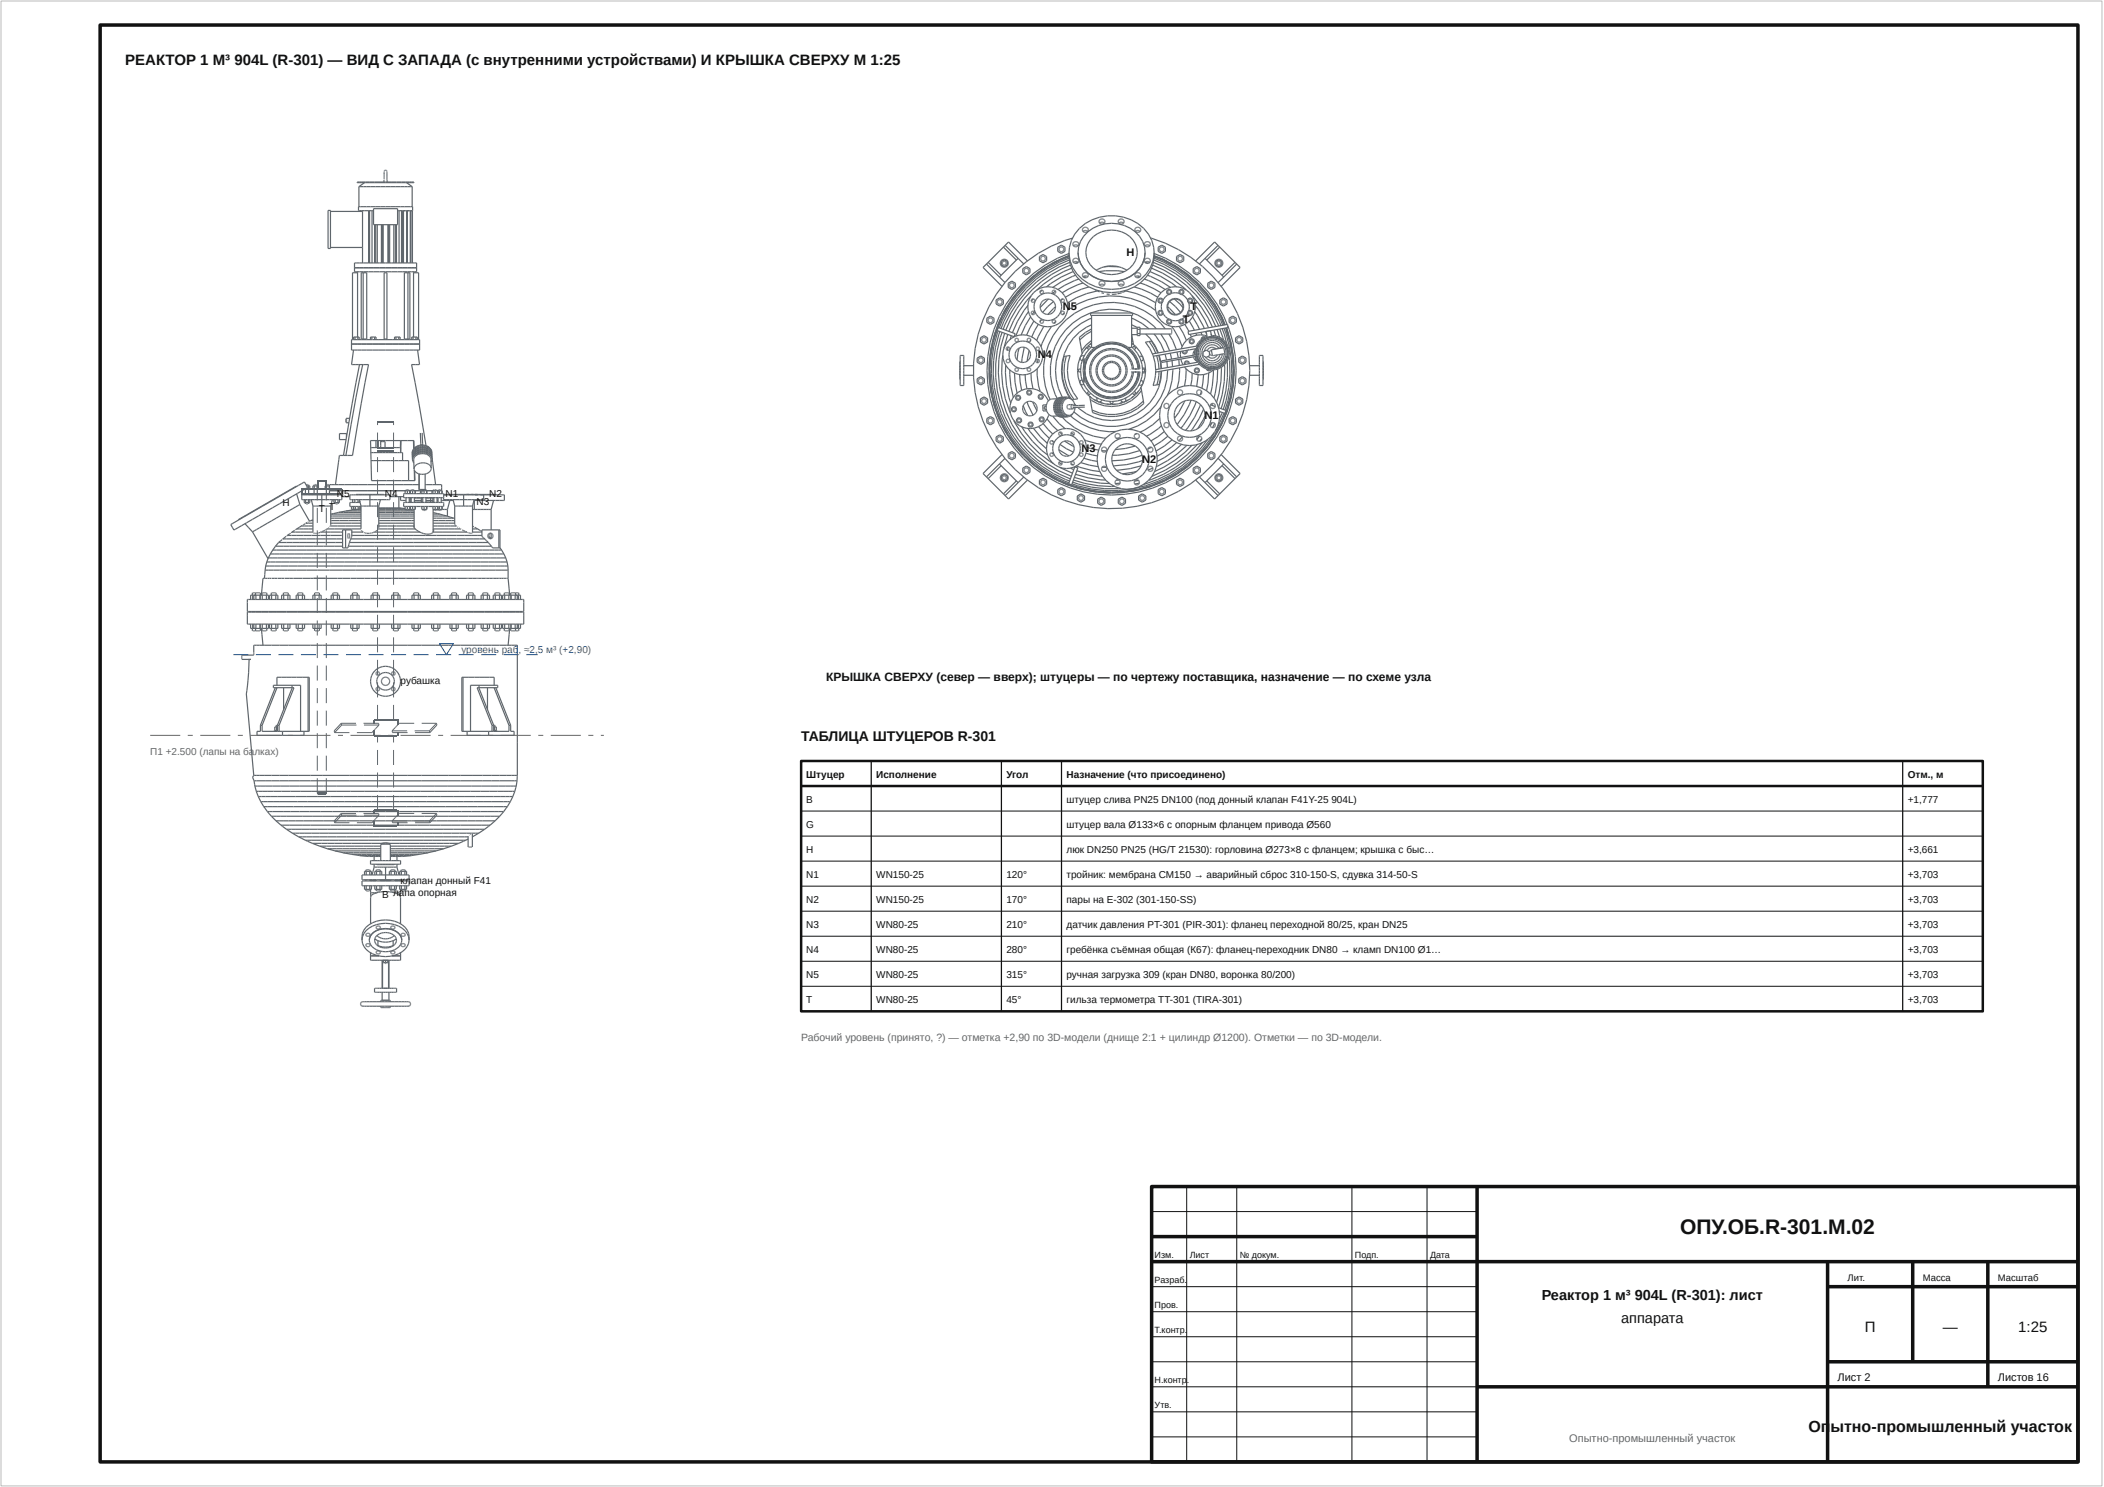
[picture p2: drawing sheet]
<svg xmlns="http://www.w3.org/2000/svg" width="420mm" height="297mm" viewBox="0 0 420 297" stroke-linecap="round" stroke-linejoin="round" font-family="sans-serif">
<defs><g id="words">
<text font-size="4.2" fill="#111" x="335.5" y="246.5">ОПУ.ОБ.R-301.М.02</text>
<g font-size="3.2" fill="#111">
<text x="361.2" y="286">Оп</text>
<text x="365.6" y="286">ытно-промышленный участок</text>
</g>
<g font-size="3" fill="#111">
<text x="25" y="13">РЕАКТОР 1 М³</text>
<text x="46.8" y="13">904L (R-301) — ВИД С ЗАПАДА (с внутренними устройствами) И КРЫШКА СВЕРХУ М 1:25</text>
<text x="372.4" y="266">П</text>
<text x="388" y="266">—</text>
<text x="403.1" y="266">1:25</text>
</g>
<g font-size="2.9" fill="#111">
<text x="307.9" y="259.7">Реактор 1 м³</text>
<text x="326.5" y="259.7">904L (R-301): лист</text>
<text x="323.8" y="264.3">аппарата</text>
</g>
<text font-size="2.8" fill="#111" x="160" y="148">ТАБЛИЦА ШТУЦЕРОВ R-301</text>
<text font-size="2.4" fill="#111" x="165" y="136">КРЫШКА СВЕРХУ (север — вверх); штуцеры — по чертежу поставщика, назначение — по схеме узла</text>
<g font-size="2.2" fill="#111">
<text x="225" y="51.1">H</text>
<text x="212.3" y="61.9">N5</text>
<text x="236.2" y="64.5">T</text>
<text x="237.7" y="61.9">T</text>
<text x="207.3" y="71.5">N4</text>
<text x="240.6" y="83.7">N1</text>
<text x="216" y="90.2">N3</text>
<text x="228.1" y="92.4">N2</text>
<text x="367" y="275.8">Лист 2</text>
<text x="399" y="275.8">Листов 16</text>
</g>
<text font-size="2.2" fill="#666" x="313.4" y="288">Опытно-промышленный участок</text>
<text font-size="2.1" fill="#666" x="160" y="208">Рабочий уровень (принято, ?) — отметка +2,90 по 3D-модели (днище 2:1 + цилиндр Ø1200). Отметки — по 3D-модели.</text>
<g font-size="2" fill="#111">
<text x="56.4" y="101">H</text>
<text x="65.8" y="102">T</text>
<text x="67.3" y="99.4">N5</text>
<text x="76.9" y="99.4">N4</text>
<text x="89" y="99.4">N1</text>
<text x="95.2" y="100.9">N3</text>
<text x="97.7" y="99.4">N2</text>
<text x="63.7" y="102.3">T</text>
<text x="80" y="136.7">рубашка</text>
<text x="161" y="155.4">Штуцер</text>
<text x="175" y="155.4">Исполнение</text>
<text x="201" y="155.4">Угол</text>
<text x="213" y="155.4">Назначение (что присоединено)</text>
<text x="381" y="155.4">Отм., м</text>
<text x="161" y="160.4">B</text>
<text x="213" y="160.4">штуцер слива PN25 DN100 (под донный клапан F41Y-25</text>
<text x="265.9" y="160.4">904L)</text>
<text x="381" y="160.4">+1,777</text>
<text x="161" y="165.4">G</text>
<text x="213" y="165.4">штуцер вала Ø133×6 с опорным фланцем привода Ø560</text>
<text x="161" y="170.4">H</text>
<text x="213" y="170.4">люк DN250 PN25 (HG/T 21530): горловина Ø273×8 с фланцем; крышка с быс…</text>
<text x="381" y="170.4">+3,661</text>
<text x="76.3" y="179.4">B лапа опорная</text>
<text x="80" y="176.5">клапан донный F41</text>
<text x="161" y="175.4">N1</text>
<text x="175" y="175.4">WN150-25</text>
<text x="201" y="175.4">120°</text>
<text x="213" y="175.4">тройник: мембрана CM150 → аварийный сброс 310-150-S, сдувка 314-50-S</text>
<text x="381" y="175.4">+3,703</text>
<text x="161" y="180.4">N2</text>
<text x="161" y="185.4">N3</text>
<text x="175" y="180.4">WN150-25</text>
<text x="175" y="185.4">WN80-25</text>
<text x="201" y="180.4">170°</text>
<text x="201" y="185.4">210°</text>
<text x="213" y="180.4">пары на E-302 (301-150-SS)</text>
<text x="213" y="185.4">датчик давления PT-301 (PIR-301): фланец переходной 80/25, кран DN25</text>
<text x="381" y="180.4">+3,703</text>
<text x="381" y="185.4">+3,703</text>
<text x="161" y="190.4">N4</text>
<text x="175" y="190.4">WN80-25</text>
<text x="201" y="190.4">280°</text>
<text x="213" y="190.4">гребёнка съёмная общая (К67): фланец-переходник DN80 → кламп DN100 Ø1…</text>
<text x="381" y="190.4">+3,703</text>
<text x="161" y="195.4">N5</text>
<text x="175" y="195.4">WN80-25</text>
<text x="201" y="195.4">315°</text>
<text x="213" y="195.4">ручная загрузка 309 (кран DN80, воронка 80/200)</text>
<text x="381" y="195.4">+3,703</text>
<text x="161" y="200.4">T</text>
<text x="175" y="200.4">WN80-25</text>
<text x="201" y="200.4">45°</text>
<text x="213" y="200.4">гильза термометра TT-301 (TIRA-301)</text>
<text x="381" y="200.4">+3,703</text>
</g>
<g font-size="2" fill="#1f5fa8">
<text x="92.2" y="130.4">уровень раб</text>
<text x="103.6" y="130.4">, ≈2,5 м³ (+2,90)</text>
</g>
<text font-size="2" fill="#666" x="30" y="150.9">П1 +2.500 (лапы на балках)</text>
<g font-size="1.9" fill="#111">
<text x="369" y="255.8">Лит.</text>
<text x="384" y="255.8">Масса</text>
<text x="399" y="255.8">Масштаб</text>
</g>
<g font-size="1.8" fill="#111">
<text x="230.6" y="251.2">Изм.</text>
<text x="237.6" y="251.2">Лист</text>
<text x="247.6" y="251.2">№ докум.</text>
<text x="270.6" y="251.2">Подп.</text>
<text x="285.6" y="251.2">Дата</text>
<text x="230.6" y="256.2">Разраб.</text>
<text x="230.6" y="261.2">Пров.</text>
<text x="230.6" y="266.2">Т.контр.</text>
<text x="230.6" y="276.2">Н.контр</text>
<text x="230.6" y="281.2">Утв.</text>
<text x="237" y="276.2">.</text>
</g>
</g></defs>
<path d="M20 5h395v287h-395zM230 237h185v55h-185zM295 237v55M230 247h65M230 252h185M365 252v40M365 257h50M382 252v20M397 252v25M295 277h120M365 272h50" fill="none" stroke="#111" stroke-width=".7" stroke-linecap="butt"/>
<path d="M160 157h236" fill="none" stroke="#111" stroke-width=".5"/>
<path d="M.2 .2h419.6v296.6h-419.6z" fill="none" stroke="#bbb" stroke-width=".2"/>
<path d="M237 237v55M247 237v55M270 237v55M285 237v55M230 242h65M230 257h65M230 262h65M230 267h65M230 272h65M230 277h65M230 282h65M230 287h65" fill="none" stroke="#111" stroke-width=".2"/>
<g fill="none" stroke="#5f666c" stroke-width=".24">
<path d="M71.3 36.4h11.4v.1h-11.4zM71.7 37.3v4M71.7 37.3h10.6M72.8 36.5l-1.1 .8M76.7 36v.4M76.7 34.4v1.4M76.7 35.9v.1M76.8 34.1l-.1 .2M76.8 34.1l.3-.1 .2 .3M76.8 34.1h.1M77.3 34.3v1.7M77.3 36v.4"/>
<path d="M81.2 36.5l1.1 .8M82.3 37.3v4M65.5 42h.5v7.6h-.5zM66 42.2h6.4M66 49.4h6.4M70.8 52.5h12.4v1.8h-12.4zM70.8 53.5h12.4M71.4 54.3v13M71.4 54.5h-1v13.2h.2M71.6 42.1v-.8h10.8v11.2M71.6 42.1h3M72.1 54.5h1.1v13.2h-1.1z"/>
<path d="M72.4 42.1v10.4M72.5 54.5v13.2M73.6 42.1v10.4M73.8 42.1v10.4M74.3 42.1v10.4M74.6 41.7h4.8v3.2h-4.8zM74.8 44.9v7.6M75 44.9v7.6M75.3 44.9v7.6M76.2 44.9v7.6M76.4 44.9v7.6M76.5 44.9v7.6"/>
<path d="M76.7 54.5h.6v13.2h-.6zM77.5 44.9v7.6M77.6 44.9v7.6M77.8 44.9v7.6M78.6 44.9v7.6M79 44.9v7.6M79.2 44.9v7.6M79.4 42.1h2.9v10.4M79.7 42.1v10.4M80.2 42.1v10.4M80.4 42.1v10.4M80.6 42.1v10.4"/>
<path d="M80.8 54.5h1.1v13.2h-1.1zM81.2 42.1v10.4M81.4 42.1v10.4M81.5 54.5v13.2M81.9 42.1v10.4M82 42.1v10.4M82.6 54.5h1v13.2h-.3M82.6 54.3v13M70.2 68.7h13.6M70.2 72.8h3.4l-3.2 18.2h-2.6l-.8 5.8M70.6 69.9l-.4 2.9M70.6 67.8v-.5h1.1v.5"/>
<path d="M70.9 67.3v.5M71.5 67.3v.5M71.8 72.8l-3.2 18.2M72.4 72.8l-1.3 6.7-2 11.5M74 67.8v-.5h1.1v.5M74.3 67.3v.5M74.8 67.3v.5M78.8 67.8v-.5h1.1v.5M79.1 67.3v.5M79.6 67.3v.5M82.2 67.8v-.5h1.1v.5h.5v2.1h-13.6v-2.1h13.1M82.5 67.3v.5"/>
<path d="M83.1 67.3v.5M83.4 67.7v.1M83.4 69.9l.4 2.9M83.7 72.8h-1.5l2.9 16.2M59.2 97.2l-11.6 6.7M59.2 98.6l.7 2.2M60.3 98.8h8v1h-8zM60.8 99.8v.6h1.1v-.6M61 97.6v1.2M61 99.8v.6M61.1 96.8h.4M61.2 97h.7v.6h-.9"/>
<path d="M61.5 98.8h5.5M61.6 97v.6M61.6 99.8v.6M61.6 96.8v.2M61.6 97.6v1.2M61.7 98.7h1M62.2 99.8l.3 1.3M62.5 97h1.1v.6h-1.1zM62.7 96.8v.2M62.7 97.6v1.2M62.8 97v.6M62.9 96.8h.3"/>
<path d="M63.3 97v.6M63.4 98.7h1.8M63.4 96.8v.2M63.4 97.6v1.2M64.3 98.8v2.3M64.9 97h.9v.6h-.9zM65.2 96.8v.2M65.2 97.6v1.2M65.2 97v.6M65.3 96.8h.4M65.8 96.8v2M65.8 98h22.5v.6"/>
<path d="M65.8 96.8h17.9M66.4 99.8l-.4 1.3v3.8M66.7 99.8v.6h1.1v-.6M66.9 99.8v.6M67.5 99.8v.6M68.3 99.2h1.6M69.1 83.6v.8M69.1 84.4h.6M69.1 83.6h.7M69.2 83.6v.8M69.2 86.6v.8M69.3 86.6h-1.5v1.2h1.3"/>
<path d="M69.9 98.8h8v1h-8zM70.4 99.8v.6M70.9 99.8v.6M71.1 98.8h5.5M71.5 99.8v.6M71.8 99.8l.3 1.3v4.5h-6.8h.1M73.9 98.8v2.3M74.1 89.4h5.9M74.1 90.4h6.3v1.6M74.1 92h7.5v4M75.1 88v1.4M75.4 88v1.4"/>
<path d="M75.4 88.2h.1M75.5 88v1.4M76 99.8l-.4 1.3M76 88.2h.9v1.2M76 88v1.4M76.7 88v.2M77.9 99.2h2.7M79.7 99.2v2.3M80 99.2v.8h1.1M80 88v1.4M80 89.4v1M80.1 88l-.1 2.4"/>
<path d="M80.9 98v.6M81.1 97.8v.2M81.1 99.4v1M81.2 97.8h.4M81.4 98v.6M81.7 97.8v.2M81.7 99.4v1M81.8 100h.1M81.9 98v.6M81.9 99.4l.2 .1M81.9 97.8v.8M81.9 99.5v.8"/>
<path d="M82.1 97.8h.1M82.1 97.8v.2M82.1 99.4v1M82.2 97.8h.4M82.3 90.6v.1M82.3 91l.1 .1M82.4 91.2v.2M82.4 91.5h.1M82.4 91.9l.2 .5M82.4 91.4v.4a2.06 2.06 0 0 1 2.9-1.2l.6 .3 .4 .7v-.1M82.4 98v.6M82.6 88v1.7"/>
<path d="M82.7 89.6v-1.6h-8.7l.2 8h8.7l-.1-1.9M82.7 93.9l.1 2.1M82.8 100h1.3M82.8 97.8v.2M82.8 99.4v1M82.8 99.5h1.6M82.9 98v.6M83 90.6l-.1 .1M83.1 90.6l1.1-.3h.8l.6 .3M83.7 94.7v3.3M83.7 94.7v3.1h1.4v.2M83.9 97.8v.2"/>
<path d="M83.9 86.5l.1 2.4M84 98v.6M84 88.9h.1M84.1 99.5v.8M84.2 88.8l-.2 .1M84.2 98v.6M84.3 88.8l.1 .1M84.3 86.5l.1 2.4M84.4 88.9h.1M84.4 97.8v.2M84.4 99.4v1M84.5 88.9l-1 .1-.8 .6"/>
<path d="M84.5 88.9l.9 .2 .4 .4M84.6 97.8h.3M84.7 98v.6M84.9 94.7v3.1M84.9 96.8h3.3M85.1 100h1.3M85.1 99.5h1.5M85.1 99.4v1M85.2 98v.6M85.6 89.7a2.28 2.28 0 0 0-2.7 .1M85.6 89.7a2.35 2.35 0 0 0-3.2 .9M85.6 89.7l.5 .4 .1 .5"/>
<path d="M85.6 90.1a2.27 2.27 0 0 0-2.7 .2M85.6 90.6a2.2 2.2 0 0 0-3.2 .8M85.6 90.6l.5 .4 .2 .4 .7 5.4M86 99.5v.8M86 91.6a1.92 1.92 0 0 0-1.7-1 1.92 1.92 0 0 0-1.7 1l.1 2.1a1.93 1.93 0 0 1 3.1-.8l.3 .6M86.1 91.7v1.5a1.52 1.52 0 0 1-1.9 1.5l-1.2-.4-.3-.6M86.2 91a2.28 2.28 0 0 0-3.8 .2M86.2 91l.1 .2v-.1M86.2 90.2a2.14 2.14 0 0 0-3.1-.9l-.7 .6-.1 .6M86.2 90.4a2.12 2.12 0 0 0-3.1-.9l-.3 .2a1.26 1.26 0 0 0-.5 1.3M86.2 90.3v.3M86.3 90.7v.1a2.11 2.11 0 0 0-3.2-.9l-.5 .4-.3 .7"/>
<path d="M86.3 90.8l-.1 .2M86.3 98v.6M86.3 91a2.22 2.22 0 0 0-3.7-.5l-.2 .7M86.3 91.3v.1M86.3 91.7l-.2 .6M86.4 97.8v.2M86.4 99.5v.8M86.5 98v.6M86.5 97.8h.2M86.6 97.8v.2M86.6 99.4v1M86.8 97.8h.4"/>
<path d="M86.9 98v.6M87.3 100h.2M87.3 97.8v.2M87.3 99.4v1M87.3 99.4v.1M87.4 98v.6M87.5 97.8v.8M87.5 99.4v1M87.6 97.8h.4M87.8 98v.6M88.1 100h2.4M88.1 97.8v.2"/>
<path d="M88.1 99.4v1M88.2 96.8v1.2M88.3 98v.6M88.6 98.6h-8v.8h8v.4h8v-1M88.6 98.8h10.5M88.6 98.8h12.1v1.2h-6.1M88.6 98.6v.8M88.7 99.8v.2M89.8 98.8h.1M89.8 100l-.4 1.8M90.5 99.8l.3 1.3M92.6 98.8v2.3"/>
<path d="M94.7 99.8l-.3 1.3-.1 5.4M94.7 99.8v2M95.3 98.8h.1M98.6 100l-.5 1.8M46.1 104.8l.6 1.1M47.6 103.9l13.2-7.6 .6 1.1-14.7 8.5M47.6 103.9l-1.5 .8M48.9 104.6l1.5 1.6M49.4 119.7v2.4M49.4 119.7h55.2v2.4h-55.2M50 119.7v-.8h3.6v.8M50.4 118.4v.5"/>
<path d="M50.4 106.2l3.1 5.4M50.5 118.9v.8M50.5 118.4h.5v.5M50.7 118.9v.8M51.1 118.9v.8M51.1 118.4h.8M51.9 118.9v.8M52 118.4v1.3M52.3 118.4v.5M52.4 118.9v.8M52.4 118.4h.8M52.9 113.9h48.6"/>
<path d="M52.9 113.9l-.1 1.6M53.1 113.1h48.3M53.1 113.1l-.2 .8M53.2 118.9v.8M53.3 112.2h48M53.3 112.2l-.2 .9M53.3 118.4v.5M53.3 115.5h-.8l-.3 3.4M53.4 115.5h.8M53.6 111.4h47.4M53.6 111.4l-.3 .8M53.8 119.7v-.8h1.7v.8"/>
<path d="M54 110.6h46.6M54 110.6l-.4 .8M54.2 118.4v.5M54.2 118.9v.8M54.3 118.4h.8M54.3 115.5h1M54.5 109.9h45.7M54.5 109.9l-.5 .7M55 109.1h13.4M55 109.1l-.5 .8M55.1 118.9v.8M55.1 118.4v.5"/>
<path d="M55.4 115.5h1.4M55.6 108.4l-.6 .7M56.2 119.7v-.8h1.7v.8M56.3 107.8l-.7 .6h12.8M56.5 107.6l-.1 .1M56.5 107.6h11.9M56.6 118.4v.5M56.7 118.9v.8M56.7 118.4h.8M56.9 115.5h1.6M57.2 107.1l-.7 .5M57.4 106.9l-.1 .1"/>
<path d="M57.4 106.9h11M57.5 118.9v.8M57.6 118.4v.5M58 106.5l-.6 .4M58.3 106.3l-.2 .1M58.6 115.5h1.8M58.9 105.9l-.6 .4M59.1 119.7v-.8h1.7v.8M59.2 105.6h3.3M59.2 105.6l-.2 .2M59.5 118.4v.5M59.6 118.9v.8"/>
<path d="M59.6 118.4h.8M59.9 100.8l-9.5 5.4M59.9 100.8l1.9 3.3M60.2 105.1h2.3M60.2 105.1l-1 .5M60.3 105l-.1 .1M60.4 118.9v.8M60.5 118.4v.5M60.5 115.5h9.5M61 104.6l-.5 .3M61 100.4v.2M61.1 104.5h-.1"/>
<path d="M61.1 104.5h1.4M61.1 100.6h.4M61.3 104.4l-.2 .1M61.6 104.2l-.1 .1M61.6 100.4v.2M61.8 104.1h-.1M62.1 104h.4M62.1 104l-.3 .1M62.5 119.7v-.8h1.6v.8M62.5 101.1v5.2h-4.2M62.5 103.8l-.4 .2M62.5 101.1h3.5"/>
<path d="M62.6 106.4l.2 .1M62.8 118.4v.5M62.8 106.5h.2M62.9 118.9v.8M62.9 118.4h.8M63.2 106.5h-.2M63.6 106.4l-.3 .1M63.7 118.9v.8M63.8 118.4v.5M63.9 106.3l-.3 .1M64.1 106.3h4.3M64.1 106.3h-.2"/>
<path d="M64.2 106.2l-.1 .1M64.9 105.9l-.6 .3M65.2 105.7l-.2 .1M65.6 105.4h.1M65.8 105.2h.1M66 105l6.1 .1M66 103.1h6.1M66 103.5h6.1M66 104.5h6.1M66 104h6.1M66.1 119.7v-.8h1.7v.8M66.2 102.7h5.9"/>
<path d="M66.2 102.7h-.2M66.5 118.4v.5M66.6 118.9v.8M66.6 118.4h.8M66.9 100.4v.2M67 100.6h.4M67.4 118.9v.8M67.4 118.4v.5M67.5 100.4v.2M67.6 102.3l-1.4 .4M67.7 102.3h4.4M69 105.8v3.6"/>
<path d="M69.1 102.1h3M69.1 102.1l-1.5 .2M69.6 109.1h28.5M69.6 106.5l-.2 .4 .2 .7M69.7 106.5l.1 .4-.1 .7M69.8 108.4h27.7M69.8 108.4l-.2 .7M70 119.7v-.8h1.7v.8M70 107.6l.3-.5v-1.3h-1.9v3.6h1.1l.1-.3M70 107.6l-.2 .8M70 107.6h26.8M70.1 115.5h31.3"/>
<path d="M70.2 101.2v.5h1.1M70.3 106.9h25.9M70.4 118.4v.5M70.4 101.7v.2M70.5 118.9v.8M70.5 118.4h.8M70.6 101.2v.5M70.7 101.8h1.4M70.7 101.8l-1.6 .3M70.9 101.7v.1M71 101.2v.5M71.3 118.9v.8"/>
<path d="M71.4 118.4v.5M71.5 100.3h.4M71.5 101.2v.5M71.7 101.2v.5M71.8 100v.3M71.9 100.4h-2v.8h2.2M72 101.2v.5M72.1 101.7l-1.4 .1M72.1 101.1h3.5M72.1 105.9l.1 .1M72.2 106l.3 .3h-2.2M72.7 106.4h.2"/>
<path d="M72.9 106.4l.3 .1M73.2 106.5h.6M74.1 119.7v-.8h1.7v.8M74.2 106.5h-.3M74.5 118.4v.5M74.5 118.9v.8M74.5 118.4h.8M74.7 106.3h9.2M74.7 106.3l-.5 .1M74.8 106.2l-.1 .1M75.1 106.1l-.2 .1M75.3 105.9l-.1 .1"/>
<path d="M75.4 118.9v.8M75.4 118.4v.5M75.5 105.7l-.1 .2M75.6 105.6h7.3M75.6 105.1h7M75.6 101.5h4.1M75.6 101.5h4.6M75.6 101.6h5.3M75.6 101.8h5.5v.1M75.6 102.1h7.1M75.6 102.3h7.1M75.6 102.7h7.1"/>
<path d="M75.6 103.1h7.1M75.6 103.5h7.1M75.6 101.1v4.3M75.6 104.5h7.1M75.6 104h7.1M78.2 119.7v-.8h1.7v.8M78.6 118.4v.5M78.6 118.9v.8M78.7 118.4h.8M79.5 118.9v.8M79.5 118.4v.5M79.7 101.5h.5"/>
<path d="M80.2 101.5l.7 .1M80.9 101.2v.5h2v-.5M81.2 101.9h.4M81.4 101.2v.5M81.7 101.9v-.1h.2v.1M81.9 101.2v.5M81.9 100.3h.2M81.9 100.3v.1M82.1 101.8v.1M82.2 101.9h.4M82.3 119.7v-.8h1.6v.8M82.4 101.2v.5"/>
<path d="M82.6 105.1l.3 .5M82.6 118.4v.5M82.7 118.9v.8M82.7 104.8l-.1 .2M82.7 101.9v3.4M82.7 118.4h.8M82.8 101.8v.1M82.8 100.3h1.6M82.9 105.6l1 .7M82.9 101.2v.5M83.5 118.9v.8M83.6 118.4v.5"/>
<path d="M83.9 106.3a2.08 2.08 0 0 0 2.6 0M84.2 101.2v.5h1v-.5M84.4 101.8v.1M84.6 101.9h.3M84.7 101.2v.5M85.1 100.3h1.5M85.1 101.8v.1M85.2 101.2v.5M86.2 119.7v-.8h1.7v.8M86.5 101.7l2.9 .1M86.5 101.2v5.1M86.5 105.1h4.6"/>
<path d="M86.5 102.7h1.3M86.5 103.1h2.7M86.5 103.5h4.1M86.5 104.5h4.3M86.5 104h4.3M86.5 102.4l1.3 .3M86.5 106.2h.1M86.5 101.9h.2M86.5 118.4v.5M86.6 118.9v.8M86.6 118.4h.8M86.6 101.8v.1"/>
<path d="M86.8 101.9h.4M86.9 101.2v.5M87.3 101.8v.1M87.3 100.3v.1M87.4 101.2v.5M87.4 118.9v.8M87.5 101.2v.5M87.5 101.8v.1M87.5 118.4v.5M87.6 101.9h.4M87.8 101.2v.5M87.8 102.7l1.4 .4"/>
<path d="M88.1 101.8v.1M88.3 101.2v.5M88.6 100.4h-8v.8h8M88.6 100.4v.8M89.2 103.1l1.4 .4M89.4 101.8v1.3M89.9 119.7v-.8h1.6v.8M90.2 118.4v.5M90.3 118.9v.8M90.3 118.4h.8M90.6 103.5l.2 .1M90.8 104.7v.1"/>
<path d="M90.8 101.1v3.6M90.8 101.1h3.5M90.8 104.8h.1M91 104.9l.1 .1M91.1 118.9v.8M91.1 105.1h.1M91.2 118.4v.5M91.4 105.2l.1 .1M91.7 105.4l.1 .1M92.1 105.7l-5.6-.1v.7M92.3 105.8l.6 .3M93 106.2l.2 .1h-6.7"/>
<path d="M93.2 119.7v-.8h1.6v.8M93.3 106.3l.2 .1M93.5 118.4v.5M93.6 106.4l.2 .1M93.6 118.9v.8M93.6 118.4h.8M93.9 106.5h.1M94.2 106.5h-.1M94.3 106.5h-.1M94.4 101.8h3.7M94.4 105.6a2.59 2.59 0 0 1 1.7 .5l.1 .1M94.4 106.3h1.8"/>
<path d="M94.4 105.1l.2 .1M94.4 118.9v.8M94.5 118.4v.5M94.8 105.3l.6 .3M96.1 119.7v-.8h1.7v.8M96.4 118.4v.5M96.5 118.9v.8M96.5 118.4h.8M96.8 107.6l-.6-.5v-1.3h3.6v3.6M96.8 107.6l.7 .8M97.3 118.9v.8M97.4 118.4v.5"/>
<path d="M97.5 108.4l.6 .7M98 106.5a.57 .57 0 0 1 .5 .5 .57 .57 0 0 1-.5 .6M98 106.5a.56 .56 0 0 0-.6 .5 .56 .56 0 0 0 .6 .6M98 106.5a.56 .56 0 0 0-.4 .5 .56 .56 0 0 0 .4 .6M98.1 101.8v4M98.1 106.5v1l-.5-.3M98.1 109.1l.3 .3h1.4M98.5 119.7v-.8h1.7v.8M98.9 118.4v.5M98.9 118.9v.8M98.9 118.4h.8M99.6 105.8v3.6"/>
<path d="M99.8 118.9v.8M99.8 118.4v.5M99.8 109.4l.4 .5M100.2 109.9l.8 1.5 .3 .8M100.4 119.7v-.8h3.5v.8M100.7 118.4v.5M100.8 118.9v.8M100.8 118.4h.8M101.3 112.2l.1 .9M101.4 113.1l.1 .8M101.5 113.9v1.6M101.5 115.5l.3 3.4"/>
<path d="M101.6 118.9v.8M101.7 118.4v.5M102 118.4v.5M102 118.9v.8M102.1 118.4h.8M102.9 118.9v.8M103.3 118.9v.8M103.5 118.4h-.6l.1 .5M103.5 118.9v.8M103.6 118.4v.5M48.3 130.8h2.4v-1.9h52.6v26M48.3 130.9v.7"/>
<path d="M48.3 131.7h1.8M49.4 122.3v2.4M49.4 122.3h55.2v2.4h-55.2M49.6 131.7h.1M49.7 131.7l-.1 2.7-.4 4.2 1.5 16.3M50 124.7v.8h3.6v-.8M50.1 131.7h-.4M50.4 122.1v.2M50.4 125.5v.5M50.5 124.7v.8M50.7 124.7v.8M51 125.5v.5h-.5"/>
<path d="M51 122.1v.2M51.1 124.7v.8M51.1 126h.8M51.9 124.7v.8M52 124.7v1.3M52 122.1v.2M52.2 125.5l.3 3.4M52.3 122.1v.2M52.3 125.5v.5M52.4 124.7v.8M52.4 126h.8M53.2 124.7v.8"/>
<path d="M53.3 122.1v.2M53.3 125.5v.5M53.8 124.7v.8h1.7v-.8M54.2 122.1v.2M54.2 125.5v.5M54.2 124.7v.8M54.3 126h.8M55 137.4l-3 7.5M55.1 124.7v.8M55.1 122.1v.2M55.1 125.5v.5M55.3 136.9v-1.6h6.5v10.8h-9.5v-1.2"/>
<path d="M55.3 137.4l-3 7.5M56.2 124.7v.8h1.7v-.8M56.6 122.1v.2M56.6 125.5v.5M56.6 137.4v4.4M56.7 124.7v.8M56.7 126h.8M57.5 124.7v.8M57.6 122.1v.2M57.6 125.5v.5M58.3 136.9v.5M58.4 137.4l-3 7.5"/>
<path d="M59.1 124.7v.8h1.7v-.8M59.5 122.1v.2M59.5 125.5v.5M59.6 124.7v.8M59.6 126h.8M60.4 124.7v.8M60.5 122.1v.2M60.5 125.5v.5M61.5 135.3v10.8M62.5 124.7v.8h1.6v-.8M62.8 122.1v.2M62.8 125.5v.5"/>
<path d="M62.9 124.7v.8M62.9 126h.8M63.7 124.7v.8M63.8 122.1v.2M63.8 125.5v.5M66.1 124.7v.8h1.7v-.8M66.5 122.1v.2M66.5 125.5v.5M66.6 124.7v.8M66.6 126h.8M67.4 124.7v.8M67.4 122.1v.2"/>
<path d="M67.4 125.5v.5M70 124.7v.8h1.7v-.8M70.4 122.1v.2M70.4 125.5v.5M70.5 124.7v.8M70.5 126h.8M71.3 124.7v.8M71.4 122.1v.2M71.4 125.5v.5M74.1 124.7v.8h1.7v-.8M74.5 122.1v.2M74.5 125.5v.5"/>
<path d="M74.5 124.7v.8M74.5 126h.8M75.4 124.7v.8M75.4 122.1v.2M75.4 125.5v.5M78.2 124.7v.8h1.7v-.8M78.6 122.1v.2M78.6 125.5v.5M78.6 124.7v.8M78.7 126h.8M79.5 124.7v.8M79.5 122.1v.2"/>
<path d="M79.5 125.5v.5M82.3 124.7v.8h1.6v-.8M82.6 122.1v.2M82.6 125.5v.5M82.7 124.7v.8M82.7 126h.8M83.5 124.7v.8M83.6 122.1v.2M83.6 125.5v.5M86.2 124.7v.8h1.7v-.8M86.5 122.1v.2M86.5 125.5v.5"/>
<path d="M86.6 124.7v.8M86.6 126h.8M87.4 124.7v.8M87.5 122.1v.2M87.5 125.5v.5M89.9 124.7v.8h1.6v-.8M90.2 122.1v.2M90.2 125.5v.5M90.3 124.7v.8M90.3 126h.8M91.1 124.7v.8M91.2 122.1v.2"/>
<path d="M91.2 125.5v.5M92.5 135.3v10.8M93.2 124.7v.8h1.6v-.8M93.5 122.1v.2M93.5 125.5v.5M93.6 124.7v.8M93.6 126h.8M94.4 124.7v.8M94.5 122.1v.2M94.5 125.5v.5M95.6 137.4l3 7.5M95.7 136.9v.5"/>
<path d="M96.1 124.7v.8h1.7v-.8M96.4 122.1v.2M96.4 125.5v.5M96.5 124.7v.8M96.5 126h.8M97.3 124.7v.8M97.4 137.4v4.4M97.4 122.1v.2M97.4 125.5v.5M98.5 124.7v.8h1.7v-.8M98.7 137.4l2.9 7.5M98.7 136.9v-1.6h-6.5v10.8h9.4v-1.2"/>
<path d="M98.9 122.1v.2M98.9 125.5v.5M98.9 124.7v.8M98.9 126h.8M99 137.4l3 7.5M99.8 124.7v.8M99.8 122.1v.2M99.8 125.5v.5M100.4 124.7v.8h3.5v-.8M100.7 122.1v.2M100.7 125.5v.5M100.8 124.7v.8"/>
<path d="M100.8 126h.8M101.6 124.7v.8M101.7 122.1v.2M101.7 125.5v.5M101.8 125.5l-.3 3.4M102 122.1v.2M102 125.5v.5M102 124.7v.8M102.1 126h.8M102.9 124.7v.8M103 125.5l-.1 .5h.6M103 122.1v.2"/>
<path d="M103.3 124.7v.8M103.5 124.7v.8M103.6 122.1v.2M103.6 125.5v.5M50.7 154.9h52.6M50.7 154.9l-.3 .3 .3 .7M50.7 155.9h52.6M50.7 155.9l.2 1.1M50.9 157h52.2M50.9 157l.3 1.1M51.2 158.1h51.6M51.2 158.1l.4 1"/>
<path d="M51.6 159.1h50.8M51.6 159.1l.5 1M52 144.9v1.2h-.7v.8h9.4v-.8M52 144.9h.3M54.8 145.9v.2M54.8 145.9h.6M55.2 144.8v.4M55.2 145.2v.7M55.3 144.8h.1M55.4 144.9h.3M55.4 145.2h-.5v.7M55.4 144.9v1.2"/>
<path d="M55.7 144.9l3-7.5h-4.1v-.5h5.4v9.2M55.7 144.9v1.2M56.4 146.1v.8M97.6 146.1v.8M98.3 144.9l-3-7.5h4.1v-.5h-5.4v9.2M98.3 144.9v1.2M98.3 144.9h.3M98.6 144.8h.1M98.6 144.9v1.2M98.6 145.2h.5v.7M98.6 145.9h.6M98.8 145.2v.7"/>
<path d="M98.8 144.8v.4M99.2 145.9v.2M101.6 144.9h.4M102 144.9v1.2h.7v.8h-9.4v-.8M102.4 159.1l-.5 1M102.8 158.1l-.4 1M103.1 157l-.3 1.1M103.3 155.9l-.2 1.1M103.3 154.9v1M52.1 160.1h49.8M52.1 160.1l.6 1M52.7 161.1l.7 1"/>
<path d="M52.7 161.1h48.6M53.4 162.1l.8 .9M53.4 162.1h47.2M54.2 163l.9 .9M54.2 163h45.6M55.1 163.9h43.8M55.1 163.9l1 .9M56.1 164.8l2.3 1.6M56.1 164.8h41.8M57.2 165.6h39.5M58.4 166.4h37.2M58.4 166.4l1.2 .7"/>
<path d="M59.6 167.1l1.4 .7M59.7 167.1h33.8M61 167.8h32M61 167.8l2.8 1.2M62.4 168.4h13.8M63.8 169h12.2M63.8 169l3.1 1M65.4 169.5h10.6M66.9 170h9.1M66.9 170l1.6 .3M68.5 170.3h7.5M68.5 170.3l1.7 .3"/>
<path d="M70.2 170.6h5.8M70.2 170.6l1.7 .3M71.9 170.9h4.1M71.9 170.9l1.6 .2h2.5M72.3 174.8h9.4v.9h-9.4zM72.3 176h9.4v.9h-9.4zM72.8 176.9v.7h1.4v-.7M72.8 174.8v-.8h1.4v.8M73.1 173.7v.3M73.1 175.7v.3M73.1 177.6v.4M73.1 174v.8"/>
<path d="M73.1 176.9v.7M73.2 178h.6M73.2 173.7h.6M73.8 174v.8M73.8 176.9v.7M73.9 173.7v.3M73.9 175.7v.3M73.9 177.6v.4M73.9 175.9h1.2M73.9 175.8h1.2M74 171.9h6v.7h-6zM74 177.6v.7"/>
<path d="M74 178.3h1.2M74 178.3v.7M74.7 171.1v.8M74.7 172.6v.6M74.7 173.2l-.4 1.6M74.8 173.2h4.4M74.8 174.8v-.8h1.4v.8M74.8 176.9v.7h1.4v-.7M75.1 173.7v.3M75.1 175.7v.3M75.1 177.6v.4M75.2 174v.8"/>
<path d="M75.2 176.9v.7M75.2 178h.7M75.2 173.7h.7M75.2 178.3l-1.1 .6-.1 5.6M75.2 178.3a6.6 6.6 0 0 1 3.6 0M75.2 172.6v.1M75.9 174v.8M75.9 176.9v.7M75.9 175.9h2.2M75.9 175.8h2.2M75.9 173.7v.3M75.9 175.7v.3"/>
<path d="M75.9 177.6v.4M76 168.7v3.2M76.1 168.5l-.1 .1h1.9M76.2 168.5l.1 .1M76.2 168.5h1.6M76.2 168.4l.6-.1 1 .1M76.2 168.4l-.1 .1M77 173.2v2.5M77.8 168.4h13.8M77.8 168.4l.1 .1M77.8 176.9v.7h1.3v-.7M77.8 174.8v-.8h1.3v.8"/>
<path d="M77.9 168.5v.1M77.9 168.5l-.2 .1M78 169h12.2M78 169.5h10.6M78 170h9.1M78 170.3h7.5M78 170.6h5.8M78 168.7v3.2M78 170.9h4.1M78.1 173.7v.3M78.1 175.7v.3M78.1 177.6v.4"/>
<path d="M78.1 174v.8M78.1 176.9v.7M78.1 178h.7M78.1 173.7h.7M78.8 172.6l-3.5 .1M78.8 178.3h1.1M78.8 178.3l1.1 .6 .1 5.6M78.8 174v.8M78.8 176.9v.7M78.9 175.9h1.2M78.9 175.8h1.2M78.9 173.7v.3"/>
<path d="M78.9 175.7v.3M78.9 177.6v.4M79.3 171.1v.8M79.3 172.6v.6l.4 1.6M79.8 176.9v.7h1.4v-.7M79.8 174.8v-.8h1.4v.8M80 177.6l-.1 1.4M80.1 173.7v.3M80.1 175.7v.3M80.1 177.6v.4M80.2 174v.8M80.2 176.9v.7"/>
<path d="M80.2 178h.6M80.2 173.7h.6M80.9 174v.8M80.9 176.9v.7M80.9 173.7v.3M80.9 175.7v.3M80.9 177.6v.4M82.1 170.9l-1.6 .2h-2.5M83.8 170.6l-1.7 .3M85.5 170.3l-1.7 .3M87.1 170l-1.6 .3M88.6 169.5l-1.5 .5"/>
<path d="M90.2 169l-1.6 .5M93 167.8l-2.8 1.2M93.5 167v2.2M93.5 167.6l-.5 .2M93.6 169.2h.7M93.7 166.8h.1M94 166.6l-.1 .1M94.1 166.6h-.1M94.3 166.5v2.7M95.6 166.4l-1.3 .7M97.9 164.8l-2.3 1.6M98.9 163.9l-1 .9"/>
<path d="M101.3 161.1l-2.4 2.8M101.9 160.1l-.6 1M72.3 187.7a3.4 3.4 0 0 1 2.9-3.7 5.5 5.5 0 0 1 6.1 1.8l.3 .6 .1 1.3M72.3 187.7a3.5 3.5 0 0 1 2.9-3 5.5 5.5 0 0 1 6.1 1.8l.4 1.2M72.3 187.7a3.5 3.5 0 0 0 2.9 3.1 5.5 5.5 0 0 0 6.1-1.8l.4-1.3M73.1 186.5a.38 .38 0 0 1 .6-.1 .38 .38 0 0 1 0 .6l-.5-.1zM73.1 188.6a.38 .38 0 0 1 .6-.2 .38 .38 0 0 1 0 .6l-.3 .1a.3 .3 0 0 1-.3-.2 .3 .3 0 0 1 0-.3zM73.8 187.8a2.44 2.44 0 0 0 2 2.1M73.8 187.3v.5M74 190.3v1.5h6v-1.5M74 190.9h1.7M74 186.9a3.8 3.8 0 0 1 6 0l.2 .9"/>
<path d="M74.3 186.5l-.3 .4-.2 .9M74.7 186.2a4.3 4.3 0 0 1 4.6 0M74.8 197.4v.8M74.8 197.4h4.4M74.8 198.2h4.4M74.8 187.5a3.9 3.9 0 0 0 4.3 0M75.2 186.9a2.55 2.55 0 0 1 3.9 .6 1.82 1.82 0 0 1-2.1 1.8 1.82 1.82 0 0 1-2.1-1.8zM75.2 190.1l.1-.1a.38 .38 0 0 1 .5-.1 .38 .38 0 0 1 .1 .5l-.2 .1a.37 .37 0 0 1-.4 0 .37 .37 0 0 1-.1-.4zM75.2 185.1l.2-.1a.38 .38 0 0 1 .5 .1 .38 .38 0 0 1-.1 .5 .38 .38 0 0 1-.5-.1l-.2-.2zM75.3 186.9a2.55 2.55 0 0 0 3.4 0M75.4 188.8a4 4 0 0 0 3.2 0M75.5 187.9v1"/>
<path d="M76.1 199.8v.3M76.1 199.8h1.8v.3M76.3 191.8v5.6M76.3 198.2v1.6M76.4 191.8v5.6M76.6 191.8v.4h.8v-.4M76.7 192.2v.2M76.9 192.4h.2M77 191.8v.4M77.3 192.2v.2M77.6 191.8v5.6M77.7 191.8v5.6"/>
<path d="M77.7 198.2v1.6M78.1 190.1l.1-.1a.39 .39 0 0 1 .6-.1 .39 .39 0 0 1 0 .6 .39 .39 0 0 1-.6 0l-.2-.2zM78.1 185.1l.2-.1a.37 .37 0 0 1 .5 0 .37 .37 0 0 1 0 .5 .37 .37 0 0 1-.5 0l-.3-.2zM78.3 190.9h1.7M78.5 187.9v1M79.2 197.4v.8M79.7 186.5a1.76 1.76 0 0 1 .5 1.3M80.1 188.6a.38 .38 0 0 1 .6-.1 .38 .38 0 0 1 .1 .5h-.6zM80.1 186.5a.38 .38 0 0 1 .6-.1 .38 .38 0 0 1 .1 .6l-.6-.1zM80.2 187.8a2.91 2.91 0 0 1-3.2 2.3l-1.2-.2M72.4 201h9.1M72.5 201a.46 .46 0 0 1-.5-.5 .46 .46 0 0 1 .5-.4h9a.45 .45 0 0 1 .5 .5 .45 .45 0 0 1-.5 .4"/>
<path d="M76.1 201v.2M77.9 201v.2h-1.8"/>
<circle cx="75.4" cy="134.5" r=".36"/>
<circle cx="75.4" cy="137.6" r=".36"/>
<circle cx="77" cy="136.1" r=".83"/>
<circle cx="77" cy="136.1" r="1.76"/>
<circle cx="77" cy="136.1" r="3"/>
<circle cx="78.6" cy="137.6" r=".36"/>
<circle cx="78.6" cy="134.5" r=".36"/>
</g>
<g fill="#5f666c">
<path d="M64.9 95.9l.1 .2z"/>
<path d="M64.8 95.9l.1 .2z"/>
<path d="M64.7 95.9h.1v.2h-.1z"/>
<path d="M64.6 95.9h.1v.2h-.1z"/>
<path d="M64.4 95.9h.2v.2h-.2z"/>
<path d="M64.3 95.9h.1v.2h-.1z"/>
<path d="M64.1 95.9h.2v.2h-.2z"/>
<path d="M64 95.9h.1v.2h-.1z"/>
<path d="M63.8 95.9h.2v.2h-.2z"/>
<path d="M63.7 95.9h.1v.2h-.1z"/>
<path d="M63.6 95.9l.1 .2z"/>
<path d="M63.5 95.9l.1 .2z"/>
<path d="M68.2 97.5l.1 .2z"/>
<path d="M68 97.5h.2v.2h-.2z"/>
<path d="M67.6 97.5h.4v.2h-.4z"/>
<path d="M67.1 97.5h.5v.2h-.5z"/>
<path d="M66.5 97.5h.6v.2h-.6z"/>
<path d="M65.8 97.5h.7v.2h-.7z"/>
<path d="M65 97.5h.8v.2h-.8z"/>
<path d="M64.3 97.5h.7v.2h-.7z"/>
<path d="M63.5 97.5h.8v.2h-.8z"/>
<path d="M62.7 97.5h.8v.2h-.8z"/>
<path d="M62 97.5h.7v.2h-.7z"/>
<path d="M61.4 97.5h.6v.2h-.6z"/>
<path d="M60.9 97.5h.5v.2h-.5z"/>
<path d="M60.6 97.5h.3v.2h-.3z"/>
<path d="M60.3 97.5h.3v.2h-.3z"/>
<path d="M60.3 97.5v.2z"/>
<path d="M64.9 158.6l.1 .2z"/>
<path d="M64.8 158.6l.1 .2z"/>
<path d="M64.7 158.6h.1v.2h-.1z"/>
<path d="M64.6 158.6h.1v.2h-.1z"/>
<path d="M64.4 158.6h.2v.2h-.2z"/>
<path d="M64.3 158.6h.1v.2h-.1z"/>
<path d="M64.1 158.6h.2v.2h-.2z"/>
<path d="M64 158.6h.1v.2h-.1z"/>
<path d="M63.9 158.6h.1v.2h-.1z"/>
<path d="M63.7 158.6l.2 .2z"/>
<path d="M63.7 158.6v.2z"/>
<path d="M63.6 158.6l.1 .2z"/>
<path d="M68.2 98.5l.1 .2z"/>
<path d="M68 98.5h.2v.2h-.2z"/>
<path d="M67.6 98.5h.4v.2h-.4z"/>
<path d="M67.1 98.5h.5v.2h-.5z"/>
<path d="M66.5 98.5h.6v.2h-.6z"/>
<path d="M65.8 98.5h.7v.2h-.7z"/>
<path d="M65 98.5h.8v.2h-.8z"/>
<path d="M64.3 98.5h.7v.2h-.7z"/>
<path d="M63.5 98.5h.8v.2h-.8z"/>
<path d="M62.7 98.5h.8v.2h-.8z"/>
<path d="M62 98.5h.7v.2h-.7z"/>
<path d="M61.4 98.5h.6v.2h-.6z"/>
<path d="M60.9 98.5h.5v.2h-.5z"/>
<path d="M60.6 98.5h.3v.2h-.3z"/>
<path d="M60.3 98.5h.3v.2h-.3z"/>
<path d="M60.3 98.5v.2z"/>
<path d="M65.1 158.3l.1 .2z"/>
<path d="M65 158.3l.1 .2z"/>
<path d="M64.9 158.3l.1 .2z"/>
<path d="M64.8 158.3h.1v.2h-.1z"/>
<path d="M64.6 158.3h.2v.2h-.2z"/>
<path d="M64.4 158.3h.2v.2h-.2z"/>
<path d="M64.3 158.3h.1v.2h-.1z"/>
<path d="M64.1 158.3h.2v.2h-.2z"/>
<path d="M63.9 158.3h.2v.2h-.2z"/>
<path d="M63.8 158.3h.1v.2h-.1z"/>
<path d="M63.6 158.3h.2v.2h-.2z"/>
<path d="M63.5 158.3h.1v.2h-.1z"/>
<path d="M63.4 158.3l.1 .2z"/>
<path d="M63.4 158.3v.2z"/>
<path d="M67 98.6v.2z"/>
<path d="M66.8 98.6h.2v.2h-.2z"/>
<path d="M66.6 98.6h.2v.2h-.2z"/>
<path d="M66.2 98.6h.4v.2h-.4z"/>
<path d="M65.8 98.6h.4v.2h-.4z"/>
<path d="M65.3 98.6h.5v.2h-.5z"/>
<path d="M64.8 98.6h.5v.2h-.5z"/>
<path d="M64.3 98.6h.5v.2h-.5z"/>
<path d="M63.7 98.6h.6v.2h-.6z"/>
<path d="M63.2 98.6h.5v.2h-.5z"/>
<path d="M62.7 98.6h.5v.2h-.5z"/>
<path d="M62.3 98.6h.4v.2h-.4z"/>
<path d="M62 98.6h.3v.2h-.3z"/>
<path d="M61.7 98.6h.3v.2h-.3z"/>
<path d="M61.6 98.6h.1v.2h-.1z"/>
<path d="M61.5 98.6l.1 .2z"/>
<path d="M85.7 164h.2v.3l-.1 .1z"/>
<path d="M87.1 162.5l.2-.1 .1 .4h-.2z"/>
<path d="M66.6 164h.2l.1 .3-.2 .1z"/>
<path d="M68.1 162.5l.1-.1 .1 .4h-.2z"/>
<path d="M78.2 164h.2l.1 .3-.2 .1z"/>
<path d="M87.1 162.4l.1 .1-1.4 1.5-.1-.1z"/>
<path d="M78.8 163.3l.2 .1-.6 .6-.2-.1z"/>
<path d="M79.6 162.4l.2 .1-.5 .6-.2-.2z"/>
<path d="M87.2 162.8l.1 .1-1.4 1.5-.1-.1z"/>
<path d="M68.1 162.4l.1 .1-1.4 1.5-.1-.1z"/>
<path d="M75.5 162.5l.2-.1 .1 .4h-.2z"/>
<path d="M68.2 162.8l.1 .1-1.4 1.5-.1-.1z"/>
<path d="M75.6 162.8l.2 .1-.6 .6-.2-.1z"/>
<path d="M74.7 163.7l.2 .2-.5 .5-.2-.1z"/>
<path d="M79.1 162.9l.1 .3z"/>
<path d="M79.1 163l.1 .2z"/>
<path d="M79 163.1l.2 .1-.1 .1-.2-.1z"/>
<path d="M78.8 163.3l.1-.1 .2 .1-.1 .1z"/>
<path d="M74.9 163.5l.1-.1 .2 .1-.1 .1z"/>
<path d="M74.9 163.5l.2 .1-.1 .1-.2-.1z"/>
<path d="M74.8 163.6l.1 .2z"/>
<path d="M74.8 163.6l.1 .3z"/>
<path d="M79.2 161.7h.1v.2h-.1z"/>
<path d="M79 161.7h.2v.2h-.2z"/>
<path d="M78.7 161.7h.3v.2h-.3z"/>
<path d="M78.3 161.7h.4v.2h-.4z"/>
<path d="M77.9 161.7h.4v.2h-.4z"/>
<path d="M77.5 161.7h.4v.2h-.4z"/>
<path d="M77 161.7h.5v.2h-.5z"/>
<path d="M76.5 161.7h.5v.2h-.5z"/>
<path d="M76.1 161.7h.4v.2h-.4z"/>
<path d="M75.7 161.7h.4v.2h-.4z"/>
<path d="M75.3 161.7h.4v.2h-.4z"/>
<path d="M75 161.7h.3v.2h-.3z"/>
<path d="M74.8 161.7h.2v.2h-.2z"/>
<path d="M74.6 161.7h.2v.2h-.2z"/>
<path d="M79.2 164.9h.1v.2h-.1z"/>
<path d="M79 164.9h.2v.2h-.2z"/>
<path d="M78.7 164.9h.3v.2h-.3z"/>
<path d="M78.3 164.9h.4v.2h-.4z"/>
<path d="M77.9 164.9h.4v.2h-.4z"/>
<path d="M77.5 164.9h.4v.2h-.4z"/>
<path d="M77 164.9h.5v.2h-.5z"/>
<path d="M76.5 164.9h.5v.2h-.5z"/>
<path d="M76.1 164.9h.4v.2h-.4z"/>
<path d="M75.7 164.9h.4v.2h-.4z"/>
<path d="M75.3 164.9h.4v.2h-.4z"/>
<path d="M75 164.9h.3v.2h-.3z"/>
<path d="M74.8 164.9h.2v.2h-.2z"/>
<path d="M74.6 164.9h.2v.2h-.2z"/>
<path d="M85.7 146h.2v.3l-.1 .1z"/>
<path d="M87.1 144.5l.2-.1 .1 .4h-.2z"/>
<path d="M66.6 146h.2l.1 .3-.2 .1z"/>
<path d="M68.1 144.5l.1-.1 .1 .4h-.2z"/>
<path d="M78.2 146h.2l.1 .3-.2 .1z"/>
<path d="M87.1 144.4l.1 .1-1.4 1.5-.1-.1z"/>
<path d="M78.8 145.3l.2 .1-.6 .6-.2-.1z"/>
<path d="M79.6 144.4l.2 .1-.5 .6-.2-.2z"/>
<path d="M87.2 144.8l.1 .1-1.4 1.5-.1-.1z"/>
<path d="M68.1 144.4l.1 .1-1.4 1.5-.1-.1z"/>
<path d="M75.5 144.5l.2-.1 .1 .4h-.2z"/>
<path d="M68.2 144.8l.1 .1-1.4 1.5-.1-.1z"/>
<path d="M75.6 144.8l.2 .1-.6 .6-.2-.1z"/>
<path d="M74.7 145.7l.2 .2-.5 .5-.2-.1z"/>
<path d="M79.1 144.9l.1 .3z"/>
<path d="M79.1 145l.1 .2z"/>
<path d="M79 145.1l.2 .1-.1 .1-.2-.1z"/>
<path d="M78.8 145.3l.1-.1 .2 .1-.1 .1z"/>
<path d="M74.9 145.5l.1-.1 .2 .1-.1 .1z"/>
<path d="M74.9 145.5l.2 .1-.1 .1-.2-.1z"/>
<path d="M74.8 145.6l.1 .2z"/>
<path d="M74.8 145.6l.1 .3z"/>
<path d="M79.2 143.7h.1v.2h-.1z"/>
<path d="M79 143.7h.2v.2h-.2z"/>
<path d="M78.7 143.7h.3v.2h-.3z"/>
<path d="M78.3 143.7h.4v.2h-.4z"/>
<path d="M77.9 143.7h.4v.2h-.4z"/>
<path d="M77.5 143.7h.4v.2h-.4z"/>
<path d="M77 143.7h.5v.2h-.5z"/>
<path d="M76.5 143.7h.5v.2h-.5z"/>
<path d="M76.1 143.7h.4v.2h-.4z"/>
<path d="M75.7 143.7h.4v.2h-.4z"/>
<path d="M75.3 143.7h.4v.2h-.4z"/>
<path d="M75 143.7h.3v.2h-.3z"/>
<path d="M74.8 143.7h.2v.2h-.2z"/>
<path d="M74.6 143.7h.2v.2h-.2z"/>
<path d="M79.2 146.9h.1v.2h-.1z"/>
<path d="M79 146.9h.2v.2h-.2z"/>
<path d="M78.7 146.9h.3v.2h-.3z"/>
<path d="M78.3 146.9h.4v.2h-.4z"/>
<path d="M77.9 146.9h.4v.2h-.4z"/>
<path d="M77.5 146.9h.4v.2h-.4z"/>
<path d="M77 146.9h.5v.2h-.5z"/>
<path d="M76.5 146.9h.5v.2h-.5z"/>
<path d="M76.1 146.9h.4v.2h-.4z"/>
<path d="M75.7 146.9h.4v.2h-.4z"/>
<path d="M75.3 146.9h.4v.2h-.4z"/>
<path d="M75 146.9h.3v.2h-.3z"/>
<path d="M74.8 146.9h.2v.2h-.2z"/>
<path d="M74.6 146.9h.2v.2h-.2z"/>
<path d="M78.5 89.9l.1 .2z"/>
<path d="M78.3 89.9h.2v.2h-.2z"/>
<path d="M78.1 89.9h.2v.2h-.2z"/>
<path d="M77.9 89.9h.2v.2h-.2z"/>
<path d="M77.6 89.9h.3v.2h-.3z"/>
<path d="M77.3 89.9h.3v.2h-.3z"/>
<path d="M77 89.9h.3v.2h-.3z"/>
<path d="M76.7 89.9h.3v.2h-.3z"/>
<path d="M76.4 89.9h.3v.2h-.3z"/>
<path d="M76.1 89.9h.3v.2h-.3z"/>
<path d="M75.9 89.9h.2v.2h-.2z"/>
<path d="M75.7 89.9h.2v.2h-.2z"/>
<path d="M75.5 89.9h.2v.2h-.2z"/>
<path d="M75.4 89.9l.1 .2z"/>
<path d="M78.5 89.3l.1 .2z"/>
<path d="M78.3 89.3h.2v.2h-.2z"/>
<path d="M78.1 89.3h.2v.2h-.2z"/>
<path d="M77.9 89.3h.2v.2h-.2z"/>
<path d="M77.6 89.3h.3v.2h-.3z"/>
<path d="M77.3 89.3h.3v.2h-.3z"/>
<path d="M77 89.3h.3v.2h-.3z"/>
<path d="M76.7 89.3h.3v.2h-.3z"/>
<path d="M76.4 89.3h.3v.2h-.3z"/>
<path d="M76.1 89.3h.3v.2h-.3z"/>
<path d="M75.9 89.3h.2v.2h-.2z"/>
<path d="M75.7 89.3h.2v.2h-.2z"/>
<path d="M75.5 89.3h.2v.2h-.2z"/>
<path d="M75.4 89.3l.1 .2z"/>
<path d="M78.5 84.2l.1 .2z"/>
<path d="M78.3 84.2h.2v.2h-.2z"/>
<path d="M78.1 84.2h.2v.2h-.2z"/>
<path d="M77.9 84.2h.2v.2h-.2z"/>
<path d="M77.6 84.2h.3v.2h-.3z"/>
<path d="M77.3 84.2h.3v.2h-.3z"/>
<path d="M77 84.2h.3v.2h-.3z"/>
<path d="M76.7 84.2h.3v.2h-.3z"/>
<path d="M76.4 84.2h.3v.2h-.3z"/>
<path d="M76.1 84.2h.3v.2h-.3z"/>
<path d="M75.9 84.2h.2v.2h-.2z"/>
<path d="M75.7 84.2h.2v.2h-.2z"/>
<path d="M75.5 84.2h.2v.2h-.2z"/>
<path d="M75.4 84.2l.1 .2z"/>
<path d="M61.4 98.6l.2 .1z"/>
<path d="M66.9 98.6l.2 .1z"/>
<path d="M63.3 158.5l.2-.1 .1 .2-.2 .1z"/>
<path d="M65.1 158.4l.2 .1-.2 .2-.2-.1z"/>
<path d="M60.2 97.6h.2v1h-.2z"/>
<path d="M68.2 97.6h.2v1h-.2z"/>
<path d="M63.4 96h.2v1.6h-.2z"/>
<path d="M65 96h.2v1.6h-.2z"/>
<path d="M74.5 164h.2v1h-.2z"/>
<path d="M74.5 161.8h.2v.7h-.2z"/>
<path d="M79.3 164.3h.2v.7h-.2z"/>
<path d="M79.3 161.8h.2v1h-.2z"/>
<path d="M74.5 146h.2v1h-.2z"/>
<path d="M74.5 143.8h.2v.7h-.2z"/>
<path d="M79.3 146.3h.2v.7h-.2z"/>
<path d="M79.3 143.8h.2v1h-.2z"/>
<path d="M78.3 163.9h3v.2h-3zM82.8 163.9h3v.2h-3z"/>
<path d="M79.7 162.4h3v.2h-3zM84.2 162.4h3v.2h-3z"/>
<path d="M78.4 164.2h3v.2h-3zM82.9 164.2h2.9v.2h-2.9z"/>
<path d="M72.6 162.4h3v.2h-3zM68.1 162.4h3v.2h-3z"/>
<path d="M71.3 164.2h3v.2h-3zM66.8 164.2h3v.2h-3z"/>
<path d="M72.7 162.7h3v.2h-3zM68.2 162.7h3v.2h-3z"/>
<path d="M78.3 145.9h3v.2h-3zM82.8 145.9h3v.2h-3z"/>
<path d="M79.7 144.4h3v.2h-3zM84.2 144.4h3v.2h-3z"/>
<path d="M78.4 146.2h3v.2h-3zM82.9 146.2h2.9v.2h-2.9z"/>
<path d="M72.6 144.4h3v.2h-3zM68.1 144.4h3v.2h-3z"/>
<path d="M71.3 146.2h3v.2h-3zM66.8 146.2h3v.2h-3z"/>
<path d="M72.7 144.7h3v.2h-3zM68.2 144.7h3v.2h-3z"/>
<path d="M63.3 155.4h.2v3h-.2zM63.3 150.9h.2v3h-.2zM63.3 146.4h.2v3h-.2zM63.3 141.9h.2v3h-.2zM63.3 137.4h.2v3h-.2zM63.3 132.9h.2v3h-.2zM63.3 128.4h.2v3h-.2zM63.3 123.9h.2v3h-.2zM63.3 119.4h.2v3h-.2zM63.3 114.9h.2v3h-.2zM63.3 110.4h.2v3h-.2zM63.3 105.9h.2v3h-.2zM63.3 101.4h.2v3h-.2zM63.3 98.7h.2v1.2h-.2z"/>
<path d="M65.1 155.4h.2v3h-.2zM65.1 150.9h.2v3h-.2zM65.1 146.4h.2v3h-.2zM65.1 141.9h.2v3h-.2zM65.1 137.4h.2v3h-.2zM65.1 132.9h.2v3h-.2zM65.1 128.4h.2v3h-.2zM65.1 123.9h.2v3h-.2zM65.1 119.4h.2v3h-.2zM65.1 114.9h.2v3h-.2zM65.1 110.4h.2v3h-.2zM65.1 105.9h.2v3h-.2zM65.1 101.4h.2v3h-.2zM65.1 98.7h.2v1.2h-.2z"/>
<path d="M75.3 158.8h.2v3h-.2zM75.3 154.3h.2v3h-.2zM75.3 149.8h.2v3h-.2zM75.3 147h.2v1.3h-.2z"/>
<path d="M75.3 140.8h.2v3h-.2zM75.3 136.3h.2v3h-.2zM75.3 131.8h.2v3h-.2zM75.3 127.3h.2v3h-.2zM75.3 122.8h.2v3h-.2zM75.3 118.3h.2v3h-.2zM75.3 113.8h.2v3h-.2zM75.3 109.3h.2v3h-.2zM75.3 104.8h.2v3h-.2zM75.3 100.3h.2v3h-.2zM75.3 95.8h.2v3h-.2zM75.3 91.3h.2v3h-.2z"/>
<path d="M78.5 158.8h.2v3h-.2zM78.5 154.3h.2v3h-.2zM78.5 149.8h.2v3h-.2zM78.5 147h.2v1.3h-.2z"/>
<path d="M78.5 140.8h.2v3h-.2zM78.5 136.3h.2v3h-.2zM78.5 131.8h.2v3h-.2zM78.5 127.3h.2v3h-.2zM78.5 122.8h.2v3h-.2zM78.5 118.3h.2v3h-.2zM78.5 113.8h.2v3h-.2zM78.5 109.3h.2v3h-.2zM78.5 104.8h.2v3h-.2zM78.5 100.3h.2v3h-.2zM78.5 95.8h.2v3h-.2zM78.5 91.3h.2v3h-.2z"/>
<path d="M75.3 86.4h.2v3h-.2zM75.3 84.3h.2v.6h-.2z"/>
<path d="M78.5 86.4h.2v3h-.2zM78.5 84.3h.2v.6h-.2z"/>
</g>
<path d="M46.6 130.7h3v.2h-3zM51.1 130.7h3v.2h-3zM55.6 130.7h3v.2h-3zM60.1 130.7h3v.2h-3zM64.6 130.7h3v.2h-3zM69.1 130.7h3v.2h-3zM73.6 130.7h3v.2h-3zM78.1 130.7h3v.2h-3zM82.6 130.7h3v.2h-3zM87.1 130.7h3v.2h-3zM91.6 130.7h3v.2h-3zM96.1 130.7h3v.2h-3zM100.6 130.7h3v.2h-3zM105.1 130.7h2.3v.2h-2.3z" fill="#1f5fa8"/>
<path d="M87.8 128.6h2.8l-1.4 2.2z" fill="none" stroke="#1f5fa8" stroke-width=".2"/>
<path d="M30 146.8h6v.2h-6zM37.5 146.8h1v.2h-1zM40 146.8h6v.2h-6zM47.5 146.8h1v.2h-1zM50 146.8h6v.2h-6zM57.5 146.8h1v.2h-1zM60 146.8h6v.2h-6zM67.5 146.8h1v.2h-1zM70 146.8h6v.2h-6zM77.5 146.8h1v.2h-1zM80 146.8h6v.2h-6zM87.5 146.8h1v.2h-1zM90 146.8h6v.2h-6zM97.5 146.8h1v.2h-1zM100 146.8h6v.2h-6zM107.5 146.8h1v.2h-1zM110 146.8h6v.2h-6zM117.5 146.8h1v.2h-1zM120 146.8h.6v.2h-.6z" fill="#666"/>
<g fill="none" stroke="#5f666c" stroke-width=".24">
<path d="M197 52.7l3.7 3.7M197.3 52.4l2.6 2.6M198.9 59.9l.8-.4 .7 .4v.8l-.7 .4-.8-.4zM200 52.2l.6-.3 .6 .3v.7l-.6 .4-.6-.4zM200.4 49.4l2.6 2.5M200.7 49l2.6 2.6M201.4 56.6l.7-.4 .7 .4v.8l-.7 .4-.7-.4zM202.8 58.9l-.9 1.1M203.3 51.6l1.2 1.1M203.3 51.6l-3.7 3.7M204.3 53.7l.7-.5 .7 .5v.8l-.7 .4-.7-.4zM204.6 56.8l-1 1"/>
<path d="M205.2 52.1l-3.8-3.8-5.1 5.1 3.8 3.8M205.9 59.1a21.2 21.2 0 0 0-4.4 7.1M206.4 59.7a.36 .36 0 0 1 .2 .6 .36 .36 0 0 1-.6-.1M206.4 59.7a.36 .36 0 0 0-.4 .5M206.4 59.7l-.4 .4M206.7 55l-1.1 .9M207.6 51.2l.7-.4 .7 .4v.9l-.7 .4-.7-.4zM208.1 58l-.4 .4M208.9 53.3l-1.1 .8M209.4 59.8l-1.7 1.6M210.8 58.1l-.6 .5M210.8 58.1a.36 .36 0 0 0-.5-.1 .36 .36 0 0 0-.1 .6"/>
<path d="M210.8 58.1v.3l-.1 .2h-.5M211.2 49.4l.8-.4 .7 .4v.8l-.7 .4-.8-.4zM211.4 52l-1.3 .6M212.3 59.7l-.4 .3M213.5 50.4a7.7 7.7 0 0 0 6.9 7.3 8.6 8.6 0 0 0 9.9-5.5l.2-1.8M213.5 51.1a7.7 7.7 0 0 0 6.9 7.2l1.6 .1 1.6-.1 1.6-.4M213.5 50.4a7.9 7.9 0 0 1 7.7-7.3 8.3 8.3 0 0 1 9.2 6.3l.1 1M213.5 51.1a24.5 24.5 0 0 0-14.4 31.4 24.5 24.5 0 0 0 31.4 14.5 24.5 24.5 0 0 0 14.4-31.5M213.5 51.1a24.4 24.4 0 0 0-14.4 31.4 24.4 24.4 0 0 0 31.4 14.4 24.4 24.4 0 0 0 14.4-31.4M213.5 51.1l-.9 .3M213.5 50.6a24.9 24.9 0 0 0-14.8 32 24.9 24.9 0 0 0 32 14.7 24.9 24.9 0 0 0 14.5-32.2M213.5 50.4v.7"/>
<path d="M213.5 51.3a24.3 24.3 0 0 0-14.2 31.2 24.3 24.3 0 0 0 31.2 14.2 24.3 24.3 0 0 0 14.2-31.2M213.5 51.6a23.7 23.7 0 0 0-13.9 13.9M213.6 51.9a23.4 23.4 0 0 0-13.7 13.7M213.7 52.4a22.9 22.9 0 0 0-13.3 13.4M213.8 53a22.5 22.5 0 0 0-12.9 13M214 53.6a20.6 20.6 0 0 0-6.9 4.3M214.3 54.2a19.5 19.5 0 0 0-5.3 3.1M214.4 49.1a.66 .66 0 0 1 .9 0M214.4 52.4a.66 .66 0 0 1 .9 0M214.8 55l-2.8 1.3-1.8 1.1M215.3 52.4l-.6 .2M215.4 51.5l.4 1.2 .6 1 .9 .8"/>
<path d="M215.4 51.6a5.9 5.9 0 0 1 5.3-6.9 6.7 6.7 0 0 1 7.9 4.6l.1 1.1-.1 1.2M215.5 55.7l-2.9 1.3-1.3 .8M215.8 52.6l.6 1 .9 .9M216.3 55.3a.54 .54 0 0 1 .2-.8 .54 .54 0 0 1 .7 .2 .54 .54 0 0 1-.2 .8h-.2M216.3 55.3l.1 .1M216.3 55.3v-.1a.67 .67 0 0 1 .9 .1M216.3 46.2a.67 .67 0 0 1 .9 0M216.3 56.5l-2.8 1.2-1.4 .8M216.4 55.4l.4 .1M216.7 55.2v.1M216.7 55.3l.1 .2M216.7 55.3l-.3 .1"/>
<path d="M217.3 54.5l1 .8 1.1 .5 1.3 .3M217.5 57.3l-1.5 .5-1.8 .7-1.4 .9M218.3 55.2a7.5 7.5 0 0 0 5 .9M218.4 47.3a5.6 5.6 0 0 1 8.3 1.4 4.4 4.4 0 0 1-3.7 6.1 5 5 0 0 1-6.1-4.4 4.2 4.2 0 0 1 1.5-3.1zM218.7 57.9l.2 .1M219 54a5.7 5.7 0 0 1 6 0M219 58l.1 .1M219.1 58.1l-2.1 .6-2.1 .8-1.7 1M219.1 58.1l.5 .2M219.5 54.3l1.2-.2h2.5l1.3 .2M219.6 44.6l.1-.1a.66 .66 0 0 1 .8 .1M219.6 57l.1-.1a.66 .66 0 0 1 .8 .1"/>
<path d="M220 58.5l.5 .1M221 58.7l.6 .1M223 58.7l-.9 .1M223.4 53.3h-2.9M223.4 57l.1-.1a.66 .66 0 0 1 .9 .1M223.4 44.6l.1-.1a.66 .66 0 0 1 .9 .1M224 58.5l-.8 .2M224.8 58.1l-.6 .3M224.8 58.1a16.1 16.1 0 0 1 6 2.4M225 58.1h-.2M225.2 57.9h.1M226.5 57.3l1.5 .5 1.8 .7 1.4 .9"/>
<path d="M226.7 54.5l-1 .7-2.4 .9M226.7 54.5l-1 .8-1.1 .5M226.8 55.3v-.1a.66 .66 0 0 1 .9 .1M226.8 46.2a.66 .66 0 0 1 .9 0M227.3 55.3l-.1 .2M227.3 55.3l.3 .1M227.3 55.2v.1M227.6 55.4a.53 .53 0 0 0 0-.8 .53 .53 0 0 0-.8 .1 .53 .53 0 0 0 .3 .8h.1M227.6 55.4l-.4 .1M227.7 56.5l2.8 1.2 1.4 .8M228.2 52.6l-.6 1-.9 .9M228.5 55.7l2.8 1.3 1.4 .8"/>
<path d="M228.6 51.5l-.4 1.2-.6 1-.9 .8M228.7 49.1a.67 .67 0 0 1 .9 0M228.7 52.4a.67 .67 0 0 1 .9 0M228.7 52.4l.6 .2M229.2 55l2.8 1.3 1.8 1.1M229.4 54.7l-.1 .1M229.5 52.4v.1M229.7 54.2l2.1 1 3.2 2.1M229.8 47.5a27.6 27.6 0 0 1 14.8 42.5 27.6 27.6 0 0 1-45 .1 27.6 27.6 0 0 1 14.6-42.5M230 53.6a20.9 20.9 0 0 1 6.9 4.3M230.2 52.9a22.3 22.3 0 0 1 12.6 12.3M230.3 52.4a23.1 23.1 0 0 1 13.1 12.7"/>
<path d="M230.4 51.9a23.4 23.4 0 0 1 13.4 13.1M230.5 51.3a23.9 23.9 0 0 1 14 13.6M230.5 51.3l-.1 .5M230.5 51.1a7.3 7.3 0 0 1-5.3 6.8M230.5 51.1a24.2 24.2 0 0 1 14.2 13.8M230.5 51.1a24 24 0 0 1 14.1 13.8M230.5 51.6a23.6 23.6 0 0 1 13.7 13.4M230.5 51.1l.2 .1M230.5 50.6a24.6 24.6 0 0 1 14.6 14.2M230.5 50.4v.7M231.3 59.8l.5-.3 .4 .3v.5l-.4 .3-.5-.3zM231.3 49.4l.7-.4 .7 .4v.8l-.7 .4-.7-.4z"/>
<path d="M232 51.7l1.2 .6M233 58l.5-.2 .5 .2v.6l-.5 .3-.5-.3zM233.4 58.8l-.7 .5-.5 .7M234 58.6l.7-.1 .8 .1M234.5 53l1.1 .7M234.6 59.8l1.6 1.6M235 51.2l.7-.4 .7 .4v.9l-.7 .4-.7-.4zM235.5 58l.4-.2 .5 .2v.6l-.5 .3-.4-.3zM236 58.8l.7 .5 .5 .7M236.8 54.5l1 .9M237.2 59.8l.5-.3 .5 .3v.5l-.5 .3-.5-.3zM238 59.1a4 4 0 0 1-2.5 6.1"/>
<path d="M238 59.1a4 4 0 0 0-6.6 0 4 4 0 0 0 2.5 6.1M238.1 59.1a20.9 20.9 0 0 1 4 6.2M238.3 53.7l.7-.5 .7 .5v.8l-.7 .4-.7-.4zM238.8 52.1l3.8-3.8 5.1 5.1-3.8 3.8M238.9 56.3l1 1M240.7 51.6l3.7 3.7M240.8 58.4l.8 1.1M241.2 56.6l.7-.4 .7 .4v.8l-.7 .4-.7-.4zM242.8 52.2l.6-.3 .6 .3v.7l-.6 .4-.6-.4zM243.3 49l-3.8 3.7M243.6 49.4l-2.6 2.5M243.6 59.9l.7-.4 .8 .4v.8l-.8 .4-.7-.4z"/>
<path d="M246.6 52.4l-2.5 2.6M247 52.7l-3.7 3.8M191.8 71h.7v6h-.7zM191.8 72.2v3.6M192.5 75h1.9M192.5 73h1.9M195.2 71.5l.7-.4 .7 .4v.9l-.7 .4-.7-.4zM195.2 75.6l.7-.4 .7 .4v.9l-.7 .4-.7-.4zM195.8 67.5l.7-.4 .7 .4v.8l-.7 .4-.7-.4zM195.8 79.7l.7-.4 .7 .4v.8l-.7 .4-.7-.4zM197.1 63.6l.7-.5 .7 .5v.8l-.7 .4-.7-.4zM197.6 74.5v1.3"/>
<path d="M197.7 71.7l-.1 1.4M197.8 77.2l.2 1.4M198.1 68.9l-.3 1.4M198.3 80l.4 1.3M198.8 66.2l-.4 1.4M199.3 66.1a23.9 23.9 0 0 0 14.2 30.3M199.4 65.4l3.3 1.3-.2 .6-3.4-1.3zM199.7 66.2a23.6 23.6 0 0 0 13.9 29.9M199.8 63.7l-.5 1.2M200.1 66.4a23.1 23.1 0 0 0 13.7 29.3M200.3 71a21.3 21.3 0 0 0 1.5 11.5M200.6 66.6a22.6 22.6 0 0 0 13.4 28.5"/>
<path d="M200.9 72.9a19.3 19.3 0 0 0 1 7.6M201.2 61.2l-.7 1.2M201.3 66.8l-.8 2.8M201.3 69.3l-.1 .7M201.7 73.9l.2 3.3 .5 2.2M202 67.1l-.2 .7M202.6 74.5l.1 1.9 .4 2.2M203.1 78.9l.5 .1 .3 .5-.3 .4h-.6l-.2-.5zM203.5 69.5l-.4 2.4M203.6 74.8l.4 3.2M204.6 69.4l-.5 3M204.6 69.4a1.54 1.54 0 0 0-1.9 1.6 1.54 1.54 0 0 0 2.1 1.3 1.54 1.54 0 0 0 .7-2.3"/>
<path d="M204.6 69.4l.5 .2 .4 .4M204.7 74.8l.4 2.9M205.3 61l-.8 1-1.3 2.2-1 2.3M205.3 77.9l.6 .1 .2 .5-.3 .4h-.6l-.2-.5zM205.4 62.3l-1.7 2.9-.8 1.9M205.5 70l-.3 2.1M205.8 63.3l-1 1.7-.9 1.9M205.8 67.8l-.1 .4M205.9 74.5l.1 1.4 .3 1.8M206.3 77.6a4 4 0 0 0-4 1.9 4 4 0 0 0 .2 4.5M206.3 77.6l1.5 .6M206.4 64.1l.6 .5 1.5 .6"/>
<path d="M206.5 64.1l-1.5 2.9M206.6 62.2v.5l-.4 .1M206.6 62.2a.36 .36 0 0 0-.6 .1 .36 .36 0 0 0 .2 .5M206.6 62.3l-.5 .5M207.1 73.7v1.2l.3 2.2 .3 1.1M207.3 71.7l-.3 .1-.1 .3 .3 .4M207.3 71.7l.3 .4-.4 .4M207.3 71.7l-.1 .8M207.4 64.8l-1.4 2.5M207.6 78.7l.6 .1 .2 .5-.3 .4h-.6l-.2-.5zM207.8 78.2a3.8 3.8 0 0 1 1.6 1.9M208 63.9l-.3 .4"/>
<path d="M208.5 65.2l-1.5 2.8M209.8 79.8a1.89 1.89 0 0 0 .4 3.3h1M210 65.2l-.9 1.4-1.2 2.6M210.4 60.2l-1.2 1-1 1.2M210.8 61.3l-1.5 1.5M210.8 64.2v.2l-.4 .2M210.8 64.2a.36 .36 0 0 0-.6-.2 .36 .36 0 0 0 .2 .6M210.8 64.2l-.3 .4M211.1 79.6l-1.3 .2M211.1 79.6a2.33 2.33 0 0 0 .2 3.5M211.8 79.4l-.7 .2M211.8 79.4a2.1 2.1 0 0 0-1.2 2 2.1 2.1 0 0 0 1.4 1.9h.1"/>
<path d="M211.9 79.4h-.1M211.9 79.4h.2M212.2 79.4a2.09 2.09 0 0 0-.8 3.5l.8 .4M212.2 79.4h.2M212.3 79.4a2.08 2.08 0 0 0-.7 3.5l.8 .4M212.5 79.3a2.08 2.08 0 0 0-.7 3.6l.5 .3 .6 .1M212.5 79.4a2.15 2.15 0 0 0-.1 3.8M212.6 62.5l-.2 .3-.2 .1M212.6 62.5a.36 .36 0 0 0-.3-.4 .36 .36 0 0 0-.4 .3 .36 .36 0 0 0 .3 .5M212.6 62.5l-.4 .4M212.6 79.4a2.22 2.22 0 0 0 .2 3.8M212.7 79.3l-.2 .1"/>
<path d="M212.8 79.3h-.3M212.9 71.1a9.5 9.5 0 0 0 1.6 8.7M213.1 79.3l.7 .2a.57 .57 0 0 0 .8 .3l.6-.1a8.8 8.8 0 0 1-1.5-8.7l-1.2 .2a9.8 9.8 0 0 0 1.4 8.4M213.1 79.3a2.06 2.06 0 0 0-1.6 1.7 2.06 2.06 0 0 0 .9 2l.7 .2M213.1 79.3h-.3M213.2 60.5a4 4 0 0 1-4.7 4.7M213.2 60.5a4 4 0 0 0-5.8-2.8 4 4 0 0 0-1 6.4M213.2 62a14.7 14.7 0 0 1 17.6 0M213.2 79.6a1.82 1.82 0 0 0-1.1 1.8 1.82 1.82 0 0 0 1.4 1.6M213.2 79.6a1.3 1.3 0 0 1 1.4 1.1M213.2 79.6a1.8 1.8 0 0 0-1.4 1.4 1.8 1.8 0 0 0 .8 1.8l.9 .2M215.7 71.4a6.7 6.7 0 0 0 0 5.1"/>
<path d="M215.7 76.7a6.7 6.7 0 0 0 3.8 3.6M215.8 73.7h-.4v.6h.4M216.1 75.8l-.4 .3v.5l.5 .3 .3-.2M216.4 75.1v1.3l.1-1M216.5 71.2l-.3-.2-.5 .3v.5l.4 .3M216.5 72.6l-.1-1v1.3M216.6 74.6l.1 .2M216.7 73.2l-.1 .2M216.7 75l.3 1.1M217 76l.1 .2M217 76.1a5.4 5.4 0 0 0 8.8 1.7M217 69.4l-.3 .4"/>
<path d="M217.1 71.8l-.1 .2M217.4 78.2l-.3 .3 .4 .4 .3-.3M217.5 71a5.4 5.4 0 0 0-.5 5.1M217.5 71l-.5 .9-.3 1-.1 1.1M217.6 77.2l.2 .2M217.6 68.8l.4-.2-.8 .6-.9 1-.5 1M217.8 70.6l-.2 .2M217.8 62.5h8.4v.5h-8.4zM217.8 69.4l-.3-.3-.4 .4 .3 .3M218 69.3a6.2 6.2 0 0 0-.5 9 6.2 6.2 0 0 0 9 0 6.2 6.2 0 0 0-.5-9M218 68l-1.1 .9-.9 1.1M218 66.2l-1.2 .7-1.2 1"/>
<path d="M218 63.6a11.2 11.2 0 0 0-5.9 15.7M218 65.7l-1.2 .7-1.2 1 .5 3.2 .1-.1M218 64.9a9.9 9.9 0 0 0-4.3 14.6M218 63v6.4h.7M218.6 79.8l.3 .2M218.6 78.2l.2 .2M219 69.5l-.9 .7-.6 .8M219 69.5l-.8 .7-.7 .8M219.1 69.4h.1M219.1 79.5v.6l.4 .2M219.8 78.9l.2 .1M219.9 69l-.9 .5"/>
<path d="M219.9 69a5.4 5.4 0 0 1 4.2 0M220 79.8v.3l-.5 .2M220.9 68.7l-1 .3M221.2 79.3l.2 .1M222.8 79.3l-.2 .1M223 68.7l1.1 .3M224.1 69a5.3 5.3 0 0 1 3.3 4.7M224.1 69a5.4 5.4 0 0 1 3.3 4.7M224.2 78.9l-.2 .1M224.8 79.5v.6l-.5 .3-.4-.3v-.2M224.8 69.4h.1M225.3 79.9l-.4 .2"/>
<path d="M225.4 78.2l-.2 .2M225.8 73.8h-.1M225.9 74.3h1.8M226 68l.3 .2M226 63.6l2.1 1 1.4 1.1M226 64.9l1.1 .5M226 68.5l.8 .7 .8 1 .6 1.1M226 63v6.4h-.7M226 66.8h1.1M226 65.6h1.1M226 66.8l.4 2-.2-.1M226 73.7h1.6"/>
<path d="M226.1 73.7a4.1 4.1 0 0 0-6.3-3.2 4.1 4.1 0 0 0 0 7 4.1 4.1 0 0 0 6.3-3.2M226.1 62.5a12.2 12.2 0 0 0-13.3 3.4 12.2 12.2 0 0 0-1.6 13.7M226.2 69.4l.3-.3 .4 .4-.3 .3M226.2 62.5a11.2 11.2 0 0 1 4.7 3.2M226.2 70.6l.2 .2M226.3 79.2l-.3 .2M226.4 77.2l-.2 .2M226.4 73.7a4.4 4.4 0 0 0-6.3-3.6 4.4 4.4 0 0 0-1.1 7.1 4.4 4.4 0 0 0 7.1-1.5l.3-1.4M226.6 78.2l.3 .3-.4 .4-.3-.3M226.7 74.3h.1M226.7 74.3h.2M226.8 73.7h-.2"/>
<path d="M226.8 73.7h.2M226.9 71.8l.1 .2M227 74.3h-.2M227 73.7h-.4M227 76l-.1 .2M227.1 65.4h.6v1.6h-.6zM227.1 65.8h.6M227.1 66.6h.6M227.3 78.2l-.3 .4M227.3 73.7a5.3 5.3 0 0 0-7.6-4.4 5.3 5.3 0 0 0-1.4 8.6 5.3 5.3 0 0 0 8.6-1.9l.4-1.7M227.3 73.2l.1 .2M227.4 74.6l-.1 .2"/>
<path d="M227.4 74.3a5.2 5.2 0 0 1-1.6 3.5M227.4 74.3a5.4 5.4 0 0 1-1.6 3.5M227.5 71.3l.3-.2 .5 .3v.5l-.4 .3M227.6 73.7a5.7 5.7 0 0 0-8.5-4.6 5.7 5.7 0 0 0 0 9.8 5.7 5.7 0 0 0 8.5-4.6M227.7 66.7h6.3M227.7 65.7h6.3M227.8 77.5l.1-.1 .5 3.2a9.2 9.2 0 0 1-10.2 1.8l-.6-3.2 .2 .1M227.9 75.9l.4 .3v.5l-.5 .3-.3-.2M228 78a7.2 7.2 0 0 1-10.3 1.8M228.1 74.5h.5M228.1 73.5h.5M228.2 73.7h.4v.6h-.4"/>
<path d="M228.2 76.8a6.6 6.6 0 0 1-3.8 3.5M228.3 71.5a6.7 6.7 0 0 1 0 5.1M228.6 73.6v.8M228.8 66.7l.9 .9 1 1.4 .6 1.5M229.5 68.2l.9 1.3 .4 1.1M230.5 66.7l1.3 2 .7 1.6M231 71l.4 1.4 .1 1.3M231.2 70.5l-.4-1-.8-1.4-1.2 .2a8.8 8.8 0 0 1 1.5 8.7l1.2-.2 .4-2.7M231.3 62.2l.5-.3 .4 .3v.6l-.4 .3-.5-.3zM231.4 71l.4 1.4 .1 1.2M231.5 74.2l-.5 2.7M231.5 70.9l.3 1.4 .2 1.3"/>
<path d="M231.8 66.7l1 1.6 .8 1.8M232 72.1l6.9-1.2 .1 .3-7 1.2zM232 74.1a10 10 0 0 1-6 9.1 10 10 0 0 1-10.7-1.8M232.1 60.4l-.2 .9 .2 .8M232.2 62.6l.5 .7 .7 .4M232.7 70.7l.3 1.2M232.7 65.7a13.6 13.6 0 0 0-17.8-3.3 13.6 13.6 0 0 0-5.2 17.4M233 64l.5-.3 .5 .3v.5l-.5 .3-.5-.3zM233 72.2l.1 1.2M233.2 61.3a1.54 1.54 0 0 1 1.5-1.6 1.54 1.54 0 0 1 1.6 1.6 1.54 1.54 0 0 1-1.6 1.5M233.2 61.3a1.54 1.54 0 0 0 1.5 1.5M233.2 73.9a11.2 11.2 0 0 1-6.6 10.3 11.2 11.2 0 0 1-12.1-1.9"/>
<path d="M233.2 61.3l1.5 1.5M233.4 66.7l.8 1.3 .7 1.9M233.6 60.2l1.2 1 1 1.2M233.7 70.6l.3 1.1M233.9 65.2h1.6M234 65.2l1.5 2.5 .6 1.5M234 64l.7 .1 .8-.1M234 65.8v.8M234.1 72l.1 1.2M234.2 73.7a11.4 11.4 0 0 1-1.1 5.3M235.1 70.3l.2 1.2M235.4 71.8l.1 1.2"/>
<path d="M235.5 64l.4-.3 .5 .3v.5l-.5 .3-.4-.3zM235.5 65.2l.8 1.4 .6 1.4M235.6 73.5l-.2 2.6-.3 1.5M235.8 70.2v1.2M235.8 71.7l.5 1.2M236.6 73.3l.8 .8 .7 .4M236.6 64.8l.8 1.4M236.9 70v.1a.32 .32 0 0 1-.3 .4 .32 .32 0 0 1-.3-.4M236.9 73.7l-.1 1.9-.2 1.5M237 68l-.6 .6-.5 1.1M237 70l.1 .4-.4 .3-.5-.2-.1-.4M237.2 62.2l.5-.3 .5 .3v.6l-.5 .3-.5-.3z"/>
<path d="M237.2 62.6l-.5 .7-.7 .4M237.3 66.2l7.9-1.4 .1 .6-7.9 1.4zM237.3 69.8h.1M237.3 72.7a.32 .32 0 0 0-.3-.4 .32 .32 0 0 0-.2 .5M237.4 69.8v.1M237.4 60.4a2.46 2.46 0 0 1 0 1.7M237.5 68l.4-.4 .5 .2 .1 .6-.4 .3-.5-.2zM237.5 72.6l-.1-.4-.5-.2-.4 .4 .1 .4M237.5 64.1l1 1.9M237.7 66.8l.2 .5M237.9 79.9a15.6 15.6 0 0 1-2.8 4.9M237.9 73h.1"/>
<path d="M237.9 72.6h.1M238.1 74.5l-.3 2.5M238.2 63.3l1.4 2.5M238.3 71.3l.4 .6 .4 .3M238.5 73.8l.4-.4 .6 .2 .1 .6-.5 .3-.5-.1zM238.6 62.3l.5 .7 1.4 2.6M238.7 61l1.9 2.9 .8 1.6M238.7 69.8l-.3 .5-.1 .7M238.7 69.7l-.1 1.2-.1-.8M238.8 66.6l.2 .4M238.8 72l-.1-.8a3.5 3.5 0 0 0 5.8 1.7M238.9 69.2l-8.7 1.5"/>
<path d="M238.9 69.2l.1 .4M238.9 70.7v.3M238.9 70.1v.3M239 69.6l-8.7 1.6M239 66.9l-1.4 .6-.6 .5M239 66.9h.8l1.3 .2M239 69.5v.1M239 71.4l.1 .2M239.1 69.5l-.1 .3M239.1 69.3v.1M239.1 69.2a3.2 3.2 0 0 0 .7 3.5M239.2 72.3l-8.4 1.5"/>
<path d="M239.2 69l-.3 .1M239.3 74.8l-.3 2.4M239.3 71.9l.1 .3M239.3 68.9l-.1 .3M239.5 72.8l-8.7 1.5M239.6 72.5l.2 .2M239.6 72.8h.1M239.6 68.4l-.1 .2M239.8 72.7a3.2 3.2 0 0 0 3.5 .7M239.8 66.4l.3 .5M239.9 78.1l-.2 .7M240.1 72.9l.2 .2"/>
<path d="M240.1 68l-.2 .2M240.3 70.3l.6-.4 .6 .4v.7l-.6 .4-.6-.4zM240.4 74.8l-.4 2.7M240.4 67.4l-.3 .2M240.6 73.3l.2 .1M240.6 67.6l-.3 .2M240.7 67.3l-.4-.1-.4 .4v.2M240.8 66.2l.2 .6M240.9 66.2l.2 1.2M241 73.7v.2l.5 .2 .3-.2M241.1 67.2a3.3 3.3 0 0 0-2.1 1.9M241.2 73.5l.2 .1"/>
<path d="M241.2 67.4l-.3 .1M241.2 73.8l.4 .1M241.4 74.5l-.1 2-.3 1.5M241.4 67.3l-.2 .1M241.5 67.3a3.2 3.2 0 0 0-2.4 1.9M241.5 70.6l.3 .3 .3 .1M241.7 66.1l-.7 .1M241.8 66.1l.2 1.1M241.8 73.6l.2 .1M241.8 67.3h-.3M241.9 66.7l.1 .3M241.9 67.2l-.5 .1"/>
<path d="M241.9 67a3.4 3.4 0 0 1 3.3 2.1 3.4 3.4 0 0 1-.7 3.8M241.9 69.9l.3 1.2 2.3-.5M241.9 69.9l-.4 .4M242.1 67.3h-.6M242.1 67.3a3.1 3.1 0 0 1 2.2 .9M242.1 67.3h.3M242.3 73.9l-.2 3.2-.3 1.6M242.3 73.9a4 4 0 0 1-4.2 .6M242.4 65.9l.4 1.2M242.5 60.6l.7 1.2M242.7 73.6h-.3M242.7 67.3l.3 .1"/>
<path d="M242.8 69.7a1.08 1.08 0 0 0-1.7 .3M243.1 65.8l.5 1.6M243.1 70.9a1.1 1.1 0 0 1-1.8 .3M243.2 73.7l-.1 2.3-.7 3.5M243.3 73.4l-.3 .1M243.3 67.5l.3 .2M243.4 69.6a1.6 1.6 0 0 0-1.6-.7 1.6 1.6 0 0 0-1.3 1.2M243.6 65.7l.7 2.2M243.6 70.8a1.6 1.6 0 0 1-1.2 1.2 1.6 1.6 0 0 1-1.6-.7M243.8 73.1l-.2 .2M243.9 63l.5 1.3M243.9 73.1l-.6 .3"/>
<path d="M243.9 69.5a2.05 2.05 0 0 0-3.3-.4 2.05 2.05 0 0 0 .6 3.2 2.05 2.05 0 0 0 2.9-1.6M243.9 67.8l.2 .2M243.9 73.3a20.9 20.9 0 0 1-.9 7.1M244.1 65.6l.9 3M244.3 69.5l-2.2 .4M244.3 69.5a2.45 2.45 0 0 0-3.9-.8 2.45 2.45 0 0 0 .6 4 2.45 2.45 0 0 0 3.5-2.1M244.3 69.5l.2 1.1M244.3 69.5l-2.4 .4M244.3 72.7l-.2 .2M244.3 68.2l.4 .5M244.4 68.2l.2 .3M244.4 65.6a23.3 23.3 0 0 1 .2 16.3"/>
<path d="M244.6 72.8a21.5 21.5 0 0 1-1.3 8.6l1.5 .6-.2 .6-1.1-.4M244.7 72.2l-.1 .2M244.7 68.7a3.2 3.2 0 0 1 .5 2.4M244.7 72.2l-.8 .9M244.8 68.7l.1 .3M245 65.6l.4 1.3M245 71.7l-.1 .2M245 71.7l-.3 .5M245.1 72.1a21.8 21.8 0 0 1-1.2 9.5M245.2 71.1l-.2 .6M245.2 71.1v.2M245.4 71.2a22 22 0 0 1-1.1 10.6"/>
<path d="M245.5 63.6l.7-.5 .7 .5v.8l-.7 .4-.7-.4zM245.8 68.2l.2 1.4M245.9 79.3l-.4 1.3M246.3 71l.1 1.3M246.3 76.5l-.2 1.4M246.5 73.8l-.1 1.3M246.8 67.5l.7-.4 .7 .4v.8l-.7 .4-.7-.4zM246.8 79.7l.7-.4 .7 .4v.8l-.7 .4-.7-.4zM247.4 71.5l.7-.4 .7 .4v.9l-.7 .4-.7-.4zM247.4 75.6l.7-.4 .7 .4v.9l-.7 .4-.7-.4zM249.5 75h2M249.5 73h2"/>
<path d="M251.5 71h.7v6h-.7zM252.2 72.2v3.6M197.1 83.6l.7-.4 .7 .4v.8l-.7 .5-.7-.5zM198.9 87.3l.8-.4 .7 .4v.8l-.7 .4-.8-.4zM199.1 82.6l.5 1.3M199.6 92.7l3.7 3.7M199.9 93l-2.6 2.6M200 95.1l.6-.4 .6 .4v.7l-.6 .3-.6-.3zM200.1 90.8l-3.8 3.8 5.1 5.1 3.8-3.8M200.3 85.2l.6 1.2M200.7 91.6l-3.7 3.7M201.4 90.6l.7-.4 .7 .4v.8l-.7 .4-.7-.4z"/>
<path d="M201.7 87.6l.7 1.1M202.3 81.2l.5 .1 .2 .5-.3 .4h-.5l-.3-.5zM202.5 84a21 21 0 0 0 7.9 8.6M203 96.1l-2.6 2.5M203.3 83.5h.5l.3 .5-.3 .5-.6-.1-.2-.5zM203.3 96.4l-2.6 2.6M203.3 89.8l.9 1M204.1 85.2a19.3 19.3 0 0 0 5.1 5.7M204.3 93.5l.7-.4 .7 .4v.8l-.7 .5-.7-.5zM204.3 81l1 2M204.5 95.3l-1.2 1.1M205.1 80.3l1.2 2.6"/>
<path d="M205.3 91.8l1 .9M205.3 85.6l2.1 2.5 1.6 1.5M205.6 84.3h.5l.3 .5-.3 .5h-.6l-.2-.5zM206.3 80.3l.8 1.7M206.4 85.5l1.4 1.7 1.4 1.3M207.4 93.6l1.1 .8M207.4 85.2l2.2 2.4M207.6 95.9l.7-.4 .7 .4v.9l-.7 .4-.7-.4zM207.8 84h.1M207.8 83.3h.6l.2 .5-.3 .5-.6-.1-.2-.5zM208.3 84.6l2 2.1M208.5 81.5l.1 .2"/>
<path d="M208.6 81.5h.1M208.6 81.5v.2M208.6 81.3l-.1 .2M208.6 81.3v.2M208.6 81.7l.2 .1M208.6 81.2v.1M208.7 81.2h-.1M208.8 81.8h.2zM208.9 81.1l-.2 .1M208.9 81.1h-.1M208.9 81.1h.1M209 80.9h-.7v1.2h.7"/>
<path d="M209.1 83.7a4 4 0 0 1-6.6 .3M209.1 83.7l1.1 1.4 1.1 .9M209.5 82.8l-.4 .9M209.7 95.1l1.2 .7M210.1 88l.3 .2M210.1 90.5l.3 .2M210.1 88a.36 .36 0 0 0-.4 .3 .36 .36 0 0 0 .4 .4 .36 .36 0 0 0 .3-.4M210.1 88l.3 .3M210.2 83.1l1.3 1.5 1.2 1M211 80.3l-.2 1.3 .3 .9M211.2 97.8l.8-.4 .7 .4v.8l-.7 .4-.8-.4zM211.3 83.1l.8 .2"/>
<path d="M211.4 80.3l-.3 .9 .4 1.2M211.5 92.4l.6 .3M211.5 89.8l2 1.2M211.6 86.3l.5 .4M211.6 93.3l2.6 1.2M211.7 88.8l1.3 .8 1.3 .7M211.7 80.3l-.2 1.2 .3 .9M212.1 83.3a13.2 13.2 0 0 0 8.7 4.2M212.2 96.4l1.3 .5M212.2 83.3h-.1M212.5 83.3h-.3M212.5 83.3h-.1"/>
<path d="M212.6 83.3h.3M212.6 83.3h-.1M212.6 88.1l1.9 1.1M213.1 83.2l-.2 .1M213.2 83.2h-.1M213.4 80.8l-.2 .2-.1 .3 .3 .4M213.4 80.8h.8l-.3 .4 .1 .3 .2 .2M213.8 93.5l.6 .3M213.8 83a11.9 11.9 0 0 0 9.1 3.2M213.9 92.6l.5 .2M213.9 86.5l.6 .3M214.1 82.8l-.6 .2"/>
<path d="M214.2 96.3a22.2 22.2 0 0 0 9.6 1.3M214.2 80.8l.3 .2M214.2 82.6l-.1 .1M214.2 81.7h-.8M214.4 95.9a22.3 22.3 0 0 0 8.2 1.2M214.5 81.4l-.2 .3M214.6 95.4l2.5 .7 2.7 .4 1.8 .1M214.6 80.7l.1 .3M214.6 80.7l.3 .3M214.6 93.2l.7 .3-1.3 3.3-.6-.2zM214.7 81.4a1.84 1.84 0 0 1-1.6 1.8M214.8 94.7l2.5 .7 3.5 .5"/>
<path d="M214.8 97.4l1.3 .3M214.9 93.1l3.2 .9 1.6 .2M215 94l2.4 .7 2.8 .4M215.2 99.1l.7-.5 .7 .5v.8l-.7 .4-.7-.4zM215.8 92.4a4 4 0 0 0-1-6.4 4 4 0 0 0-5.8 3.1 4 4 0 0 0 4.8 4.4M215.8 92.4l-.6 .5-1.4 .6M215.8 92.4l1.8 .5 1.7 .3M216.5 91.5l2.7 .7M216.6 87.9l2.5 .7 .9 .1M216.6 80.9l-2.4 .2M216.6 81.3l-2.4 .1M216.9 90.5l2.3 .6"/>
<path d="M217 89.3l2.4 .6M217.5 98l1.4 .3M219.2 99.7l.7-.4 .8 .4v.8l-.8 .4-.7-.4zM219.6 80.3a6.5 6.5 0 0 0 4.7 .1M219.8 80.4l.4 .1M220 90l1 .1M220.1 93.3l.8 .1M220.3 98.4l1.3 .1M221 80.7h.5M221.7 80.2v.4h.6v-.4M222.8 80.7l-.4 .1M223.3 99.7l.8-.4 .7 .4v.8l-.7 .4-.8-.4z"/>
<path d="M223.4 95.9a.52 .52 0 0 1 .2 .7 .52 .52 0 0 1-.8 .1 .52 .52 0 0 1 .1-.8M223.4 95.9h-.5M223.6 87.5a.52 .52 0 0 0 0-.8 .52 .52 0 0 0-.8 .1 .52 .52 0 0 0 .1 .7M223.6 87.5l-.4 .1-.3-.1M223.6 87.5h-.7M223.7 96.5l-.9 .1M224.1 80.4l-.4 .2M224.4 98.3l-1.3 .1M226.7 89.1l-2 .5-2 .2M227 94.1l-2.8 .5M227.1 86.6l-.5 .2M227.2 97.9l-1.4 .2"/>
<path d="M227.4 95.9l-.8 .2M227.4 99.1l.7-.5 .7 .5v.8l-.7 .4-.7-.4zM227.5 96.5l-.9 .2M227.7 90l-2.3 .6-3.2 .3M227.9 93l-2.2 .6-2.7 .3M228.1 90.9l-1.4 .5-2.3 .5-2.3 .1M228.2 92a16.8 16.8 0 0 1-5.9 1M228.4 80.1a8.8 8.8 0 0 1-10.3 1.8M229.9 97.2l-1.4 .3M230 89.3l-.8 .4M230.2 93.5l-.9 .4M231.3 97.8l.7-.4 .7 .4v.8l-.7 .4-.7-.4z"/>
<path d="M231.6 83.6l-1.4 1.2-2.5 1.5M231.9 81.2a12 12 0 0 1-6.5 4.6M232 85l-.6 .6-2.5 1.5M232.4 96.1l-1.2 .5M232.5 86.2l-1.2 1-1.5 .9M233.2 87.1l-1.3 1.1-1.4 .9M233.5 81.3l-.1 .1M234.1 87.8l-1.5 1.3-1.7 1M234.9 94.8l-1.2 .7M235 95.9l.7-.4 .7 .4v.9l-.7 .4-.7-.4zM235 88.4l-1 .9-2.9 1.8M236 88.7l-1.3 1.2-2.1 1.5-1.5 .8"/>
<path d="M236.1 87.3l-.7 .7M236.1 87.3a.52 .52 0 0 0-.8 0 .52 .52 0 0 0 .1 .7M236.1 87.3a.52 .52 0 0 1-.1 .7 .52 .52 0 0 1-.6 0M236.6 80.1l-1.2 2.3-.8 1.2M237 88.9a20 20 0 0 1-6.1 4.3M237.2 93.2l-1.1 .8M238 89a20.9 20.9 0 0 1-7.4 5.2M238.3 93.5l.7-.4 .7 .4v.8l-.7 .5-.7-.5zM238.9 80.2a15.9 15.9 0 0 1-3.1 5.3M239 87.8a.52 .52 0 0 1 .3-.7 .52 .52 0 0 1 .7 .4 .52 .52 0 0 1-.4 .6M239 87.8l.3 .3h.3M239.1 88.8a22.2 22.2 0 0 1-9 6.3"/>
<path d="M239.3 91.3l-1.1 1M239.5 95.3l1.2 1.1M239.6 87.1l-.6 .7M239.8 80.8a17.4 17.4 0 0 1-3 5.2M239.8 80.8a3.1 3.1 0 0 1-.8 4.9 3.1 3.1 0 0 1-4.4-2.1M239.8 80.8a3.1 3.1 0 0 0-3.7-.5 3.1 3.1 0 0 0-1.5 3.3M240 87.6l-.4 .5M240.1 88.4a22.4 22.4 0 0 1-10.7 7.5M240.4 81.7l-.9 1.9-1.6 2.4M240.7 83.1l-1.5 2.5M240.7 96.4l2.6 2.6M241 96.1l2.6 2.5"/>
<path d="M241.1 89.3l-.9 1M241.2 87.8a23.3 23.3 0 0 1-12.8 8.9M241.2 90.6l.7-.4 .7 .4v.8l-.7 .4-.7-.4zM241.7 80.8l1 .4M242.1 84.4l-.4 .6M242.1 80.6l-.1 .3M242.5 86.4a23.8 23.8 0 0 1-28.4 10.2M242.6 84.6l-.4 .8M242.7 87l-.8 1.1M242.8 95.1l.6-.4 .6 .4v.7l-.6 .3-.6-.3zM243.3 91.5l3.7 3.8M243.6 87.3l.7-.4 .8 .4v.8l-.8 .4-.7-.4z"/>
<path d="M243.6 82.2l-.1 .3M243.9 90.8l3.8 3.8-5.1 5.1-3.8-3.8M244.1 93l2.5 2.6M244.1 84.5l-.7 1.3M244.1 82.4l-.6 1.3M244.4 92.7l-3.7 3.7M244.4 82.5l-1.6 3.5M245.1 82l-.5 1.2M245.5 83.6l.7-.4 .7 .4v.8l-.7 .5-.7-.5z"/>
<circle cx="200.6" cy="52.6" r=".4"/>
<circle cx="200.6" cy="52.6" r=".8"/>
<circle cx="202.1" cy="57" r=".48"/>
<circle cx="205" cy="54.1" r=".48"/>
<circle cx="208.1" cy="58.3" r=".36"/>
<circle cx="208.3" cy="51.7" r=".48"/>
<circle cx="212" cy="49.8" r=".48"/>
<circle cx="214.8" cy="52.1" r=".56"/>
<circle cx="214.8" cy="48.8" r=".56"/>
<circle cx="216.8" cy="45.9" r=".56"/>
<circle cx="220.1" cy="44.3" r=".57"/>
<circle cx="220.1" cy="56.7" r=".56"/>
<circle cx="223.9" cy="56.6" r=".56"/>
<circle cx="223.9" cy="44.2" r=".56"/>
<circle cx="227.3" cy="45.9" r=".56"/>
<circle cx="229.1" cy="52.1" r=".56"/>
<circle cx="229.2" cy="48.8" r=".57"/>
<circle cx="232" cy="49.8" r=".48"/>
<circle cx="233.5" cy="58.3" r=".32"/>
<circle cx="235.7" cy="51.7" r=".48"/>
<circle cx="236" cy="58.3" r=".32"/>
<circle cx="239" cy="54.1" r=".48"/>
<circle cx="241.9" cy="57" r=".48"/>
<circle cx="243.4" cy="52.6" r=".8"/>
<circle cx="243.4" cy="52.6" r=".4"/>
<circle cx="195.9" cy="71.9" r=".48"/>
<circle cx="195.9" cy="76.1" r=".48"/>
<circle cx="196.5" cy="67.9" r=".48"/>
<circle cx="197.8" cy="64" r=".48"/>
<circle cx="199.7" cy="60.3" r=".48"/>
<circle cx="201.3" cy="72.1" r=".36"/>
<circle cx="201.3" cy="69.7" r=".36"/>
<circle cx="203" cy="67.9" r=".36"/>
<circle cx="203" cy="73.8" r=".36"/>
<circle cx="203.3" cy="79.4" r=".32"/>
<circle cx="204.3" cy="70.9" r="4"/>
<circle cx="204.3" cy="70.9" r="2.76"/>
<circle cx="205.5" cy="67.9" r=".36"/>
<circle cx="205.5" cy="73.8" r=".36"/>
<circle cx="205.5" cy="78.4" r=".32"/>
<circle cx="207.2" cy="69.6" r=".36"/>
<circle cx="207.8" cy="79.2" r=".32"/>
<circle cx="208" cy="64.2" r=".36"/>
<circle cx="209.3" cy="61.3" r="1.54"/>
<circle cx="209.3" cy="61.3" r="2.76"/>
<circle cx="212.2" cy="60.1" r=".36"/>
<circle cx="222" cy="74" r="3.1"/>
<circle cx="222" cy="74" r="2.88"/>
<circle cx="222" cy="74" r="1.6"/>
<circle cx="222" cy="74" r="1.84"/>
<circle cx="231.8" cy="60" r=".32"/>
<circle cx="231.8" cy="62.5" r=".32"/>
<circle cx="233.5" cy="64.2" r=".32"/>
<circle cx="234.7" cy="61.3" r="1.66"/>
<circle cx="235.7" cy="78.4" r=".52"/>
<circle cx="236" cy="64.2" r=".32"/>
<circle cx="237.7" cy="62.5" r=".32"/>
<circle cx="237.7" cy="60" r=".32"/>
<circle cx="238" cy="68.2" r=".32"/>
<circle cx="239" cy="74" r=".32"/>
<circle cx="239.5" cy="78.4" r=".52"/>
<circle cx="242.1" cy="70.5" r="2.77"/>
<circle cx="242.1" cy="70.5" r="3.2"/>
<circle cx="242.1" cy="70.5" r="3"/>
<circle cx="244.3" cy="60.3" r=".48"/>
<circle cx="246.2" cy="64" r=".48"/>
<circle cx="247.5" cy="67.9" r=".48"/>
<circle cx="248.1" cy="71.9" r=".48"/>
<circle cx="248.1" cy="76.1" r=".48"/>
<circle cx="196.5" cy="80.1" r=".48"/>
<circle cx="197.8" cy="84" r=".48"/>
<circle cx="199.7" cy="87.7" r=".48"/>
<circle cx="200.6" cy="95.4" r=".4"/>
<circle cx="200.6" cy="95.4" r=".8"/>
<circle cx="202.1" cy="91" r=".48"/>
<circle cx="202.5" cy="81.8" r=".32"/>
<circle cx="203.5" cy="84" r=".32"/>
<circle cx="205" cy="93.9" r=".48"/>
<circle cx="205.7" cy="81.6" r="1.46"/>
<circle cx="205.8" cy="84.8" r=".32"/>
<circle cx="208" cy="83.8" r=".32"/>
<circle cx="208.3" cy="96.3" r=".48"/>
<circle cx="210" cy="90.8" r=".36"/>
<circle cx="211.8" cy="92.5" r=".36"/>
<circle cx="211.8" cy="86.6" r=".36"/>
<circle cx="212" cy="98.2" r=".48"/>
<circle cx="213" cy="89.6" r="2.76"/>
<circle cx="213" cy="89.6" r="1.54"/>
<circle cx="214.2" cy="86.6" r=".36"/>
<circle cx="214.2" cy="92.5" r=".36"/>
<circle cx="215.9" cy="99.5" r=".48"/>
<circle cx="216" cy="90.8" r=".36"/>
<circle cx="216" cy="88.4" r=".36"/>
<circle cx="220.5" cy="89.8" r=".52"/>
<circle cx="220.5" cy="93.6" r=".52"/>
<circle cx="225.1" cy="91.7" r="4.4"/>
<circle cx="225.1" cy="91.7" r="6"/>
<circle cx="225.1" cy="91.7" r="3.1"/>
<circle cx="227" cy="96.3" r=".52"/>
<circle cx="227" cy="87.1" r=".52"/>
<circle cx="228.1" cy="99.5" r=".48"/>
<circle cx="229.7" cy="89.8" r=".52"/>
<circle cx="229.7" cy="93.6" r=".52"/>
<circle cx="232" cy="98.2" r=".48"/>
<circle cx="233" cy="81.1" r=".52"/>
<circle cx="233" cy="84.9" r=".52"/>
<circle cx="235.7" cy="96.3" r=".48"/>
<circle cx="237.6" cy="83" r="6"/>
<circle cx="237.6" cy="83" r="4.4"/>
<circle cx="239" cy="93.9" r=".48"/>
<circle cx="241.9" cy="91" r=".48"/>
<circle cx="242.2" cy="84.9" r=".52"/>
<circle cx="242.2" cy="81.1" r=".52"/>
<circle cx="243.4" cy="95.4" r=".8"/>
<circle cx="243.4" cy="95.4" r=".4"/>
<circle cx="244.3" cy="87.7" r=".48"/>
<circle cx="246.2" cy="84" r=".48"/>
<circle cx="247.5" cy="80.1" r=".48"/>
<circle cx="219.9" cy="100.1" r=".48"/>
<circle cx="224.1" cy="100.1" r=".48"/>
</g>
<path d="M160 152h236v50h-236z" fill="none" stroke="#111" stroke-width=".5"/>
<path d="M160 162h236M160 167h236M160 172h236M160 177h236M160 182h236M160 187h236M160 192h236M160 197h236" fill="none" stroke="#111" stroke-width=".2"/>
<path d="M174 152v50M200 152v50M212 152v50M380 152v50" fill="none" stroke="#111" stroke-width=".25"/>
<use href="#words"/>
</svg>
